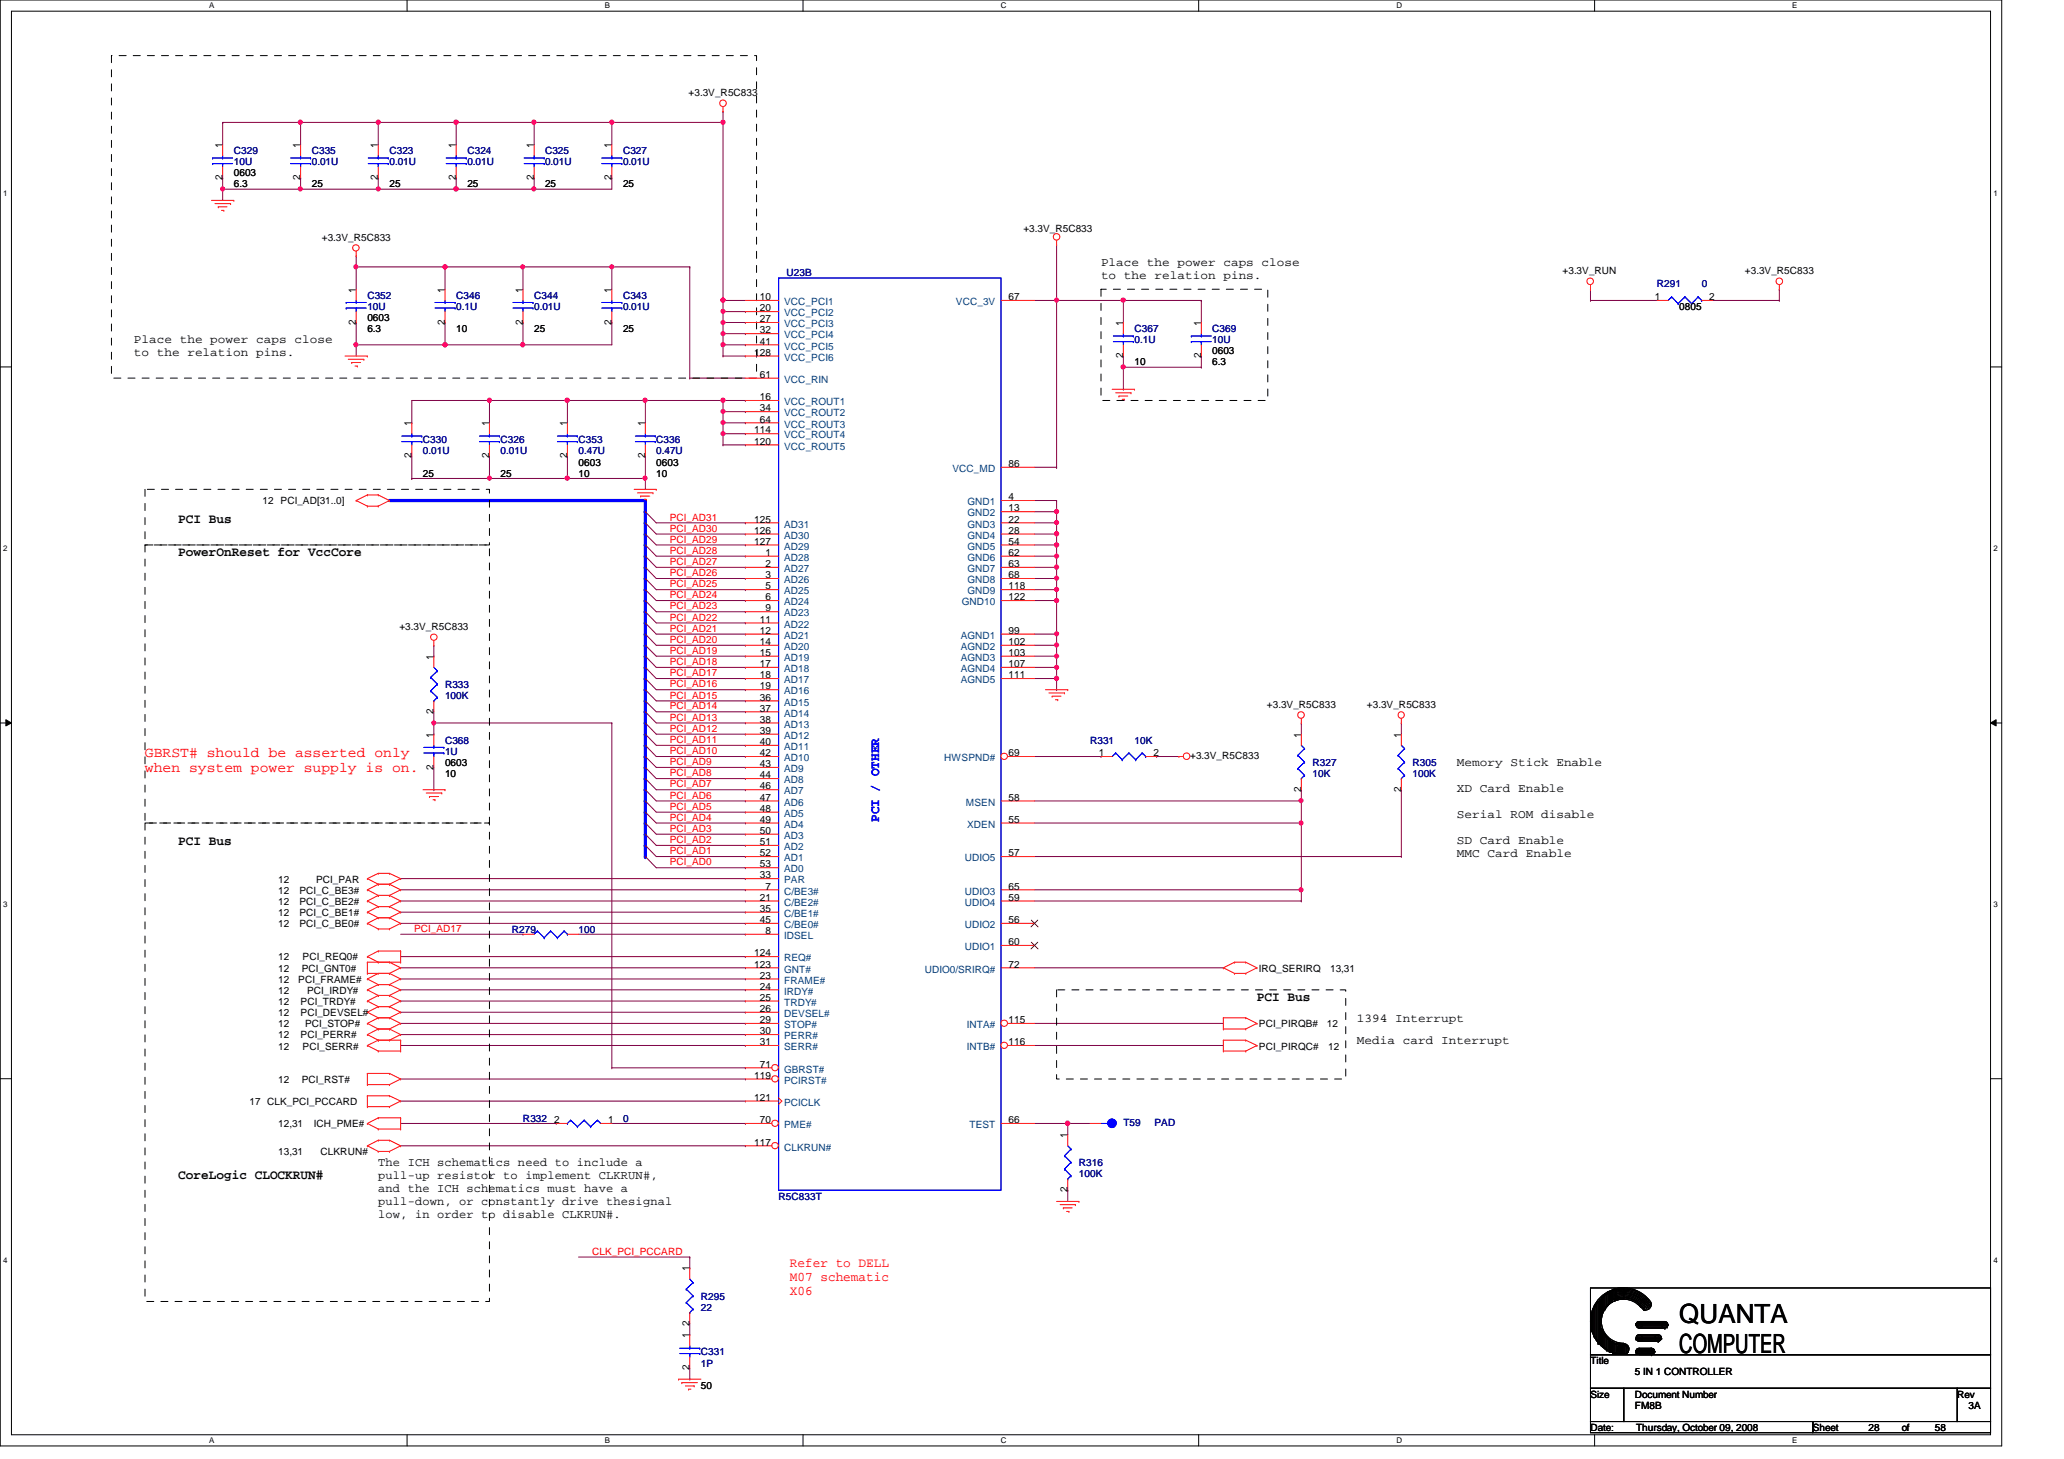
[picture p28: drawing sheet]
<svg xmlns="http://www.w3.org/2000/svg" width="297mm" height="210mm" viewBox="0 0 297 210" stroke-linecap="round" stroke-linejoin="round" font-family="sans-serif">
<defs><g id="words">
<g font-size="3.8">
<text x="241.7" y="190.3">QUANTA</text>
<text x="241.7" y="194.6">COMPUTER</text>
</g>
<g font-size="2.1" fill="#f00">
<text x="20.9" y="108.8">GBRST# should be asserted only</text>
<text x="20.9" y="111">when system power supply is on.</text>
</g>
<g font-size="1.9">
<text x="25.7" y="75.2">PCI Bus</text>
<text x="25.7" y="80">PowerOnReset for VccCore</text>
<text x="25.7" y="121.6">PCI Bus</text>
<text x="180.9" y="144">PCI Bus</text>
<text x="25.7" y="169.6">CoreLogic CLOCKRUN#</text>
</g>
<text font-size="1.9" fill="#00f" x="126.5" y="118.3" transform="rotate(-90 126.5 118.3)">PCI / OTHER</text>
<g font-size="1.9" fill="#f00">
<text x="113.7" y="182.3">Refer to DELL</text>
<text x="113.7" y="184.3">M07 schematic</text>
<text x="113.7" y="186.3">X06</text>
</g>
<g font-size="1.7">
<text x="158.4" y="38.2">Place the power caps close</text>
<text x="158.4" y="40.1">to the relation pins.</text>
<text x="19.3" y="49.4">Place the power caps close</text>
<text x="19.3" y="51.3">to the relation pins.</text>
<text x="209.7" y="110.2">Memory Stick Enable</text>
<text x="209.7" y="114">XD Card Enable</text>
<text x="209.7" y="117.7">Serial ROM disable</text>
<text x="209.7" y="121.4">SD Card Enable</text>
<text x="209.7" y="123.3">MMC Card Enable</text>
<text x="195.3" y="147">1394 Interrupt</text>
<text x="195.3" y="150.2">Media card Interrupt</text>
<text x="54.4" y="167.8">The ICH schematics need to include a</text>
<text x="54.4" y="169.7">pull-up resistor to implement CLKRUN#,</text>
<text x="54.4" y="171.5">and the ICH schematics must have a</text>
<text x="54.4" y="173.4">pull-down, or constantly drive thesignal</text>
<text x="54.4" y="175.3">low, in order to disable CLKRUN#.</text>
</g>
<g font-size="1.4">
<text x="99.1" y="13.8">+3.3V_R5C833</text>
<text x="32" y="21.3" transform="rotate(-90 32 21.3)">1</text>
<text x="43.2" y="21.3" transform="rotate(-90 43.2 21.3)">1</text>
<text x="54.4" y="21.3" transform="rotate(-90 54.4 21.3)">1</text>
<text x="65.6" y="21.3" transform="rotate(-90 65.6 21.3)">1</text>
<text x="76.8" y="21.3" transform="rotate(-90 76.8 21.3)">1</text>
<text x="88" y="21.3" transform="rotate(-90 88 21.3)">1</text>
<text x="32" y="25.9" transform="rotate(-90 32 25.9)">2</text>
<text x="33.7" y="27">6.3</text>
<text x="33.7" y="25.4">0603</text>
<text x="43.2" y="25.9" transform="rotate(-90 43.2 25.9)">2</text>
<text x="44.9" y="27">25</text>
<text x="54.4" y="25.9" transform="rotate(-90 54.4 25.9)">2</text>
<text x="56" y="27">25</text>
<text x="65.6" y="25.9" transform="rotate(-90 65.6 25.9)">2</text>
<text x="67.3" y="27">25</text>
<text x="76.8" y="25.9" transform="rotate(-90 76.8 25.9)">2</text>
<text x="78.4" y="27">25</text>
<text x="88" y="25.9" transform="rotate(-90 88 25.9)">2</text>
<text x="89.7" y="27">25</text>
<text x="46.3" y="34.6">+3.3V_R5C833</text>
<text x="147.3" y="33.4">+3.3V_R5C833</text>
<text x="224.9" y="39.5">+3.3V_RUN</text>
<text x="251.1" y="39.5">+3.3V_R5C833</text>
<text x="51.2" y="46.7" transform="rotate(-90 51.2 46.7)">2</text>
<text x="51.2" y="42.1" transform="rotate(-90 51.2 42.1)">1</text>
<text x="52.9" y="47.8">6.3</text>
<text x="52.9" y="46.2">0603</text>
<text x="64" y="46.7" transform="rotate(-90 64 46.7)">2</text>
<text x="64" y="42.1" transform="rotate(-90 64 42.1)">1</text>
<text x="65.7" y="47.8">10</text>
<text x="75.2" y="46.7" transform="rotate(-90 75.2 46.7)">2</text>
<text x="75.2" y="42.1" transform="rotate(-90 75.2 42.1)">1</text>
<text x="76.9" y="47.8">25</text>
<text x="88" y="46.7" transform="rotate(-90 88 46.7)">2</text>
<text x="88" y="42.1" transform="rotate(-90 88 42.1)">1</text>
<text x="89.7" y="47.8">25</text>
<text x="109.3" y="43.2">10</text>
<text x="109.3" y="44.8">20</text>
<text x="109.3" y="46.4">27</text>
<text x="109.3" y="48">32</text>
<text x="145.2" y="43.2">67</text>
<text x="161.6" y="46.9" transform="rotate(-90 161.6 46.9)">1</text>
<text x="172.8" y="46.9" transform="rotate(-90 172.8 46.9)">1</text>
<text x="238.2" y="43.2">1</text>
<text x="241.7" y="44.6">0805</text>
<text x="246" y="43.2">2</text>
<text x="108.5" y="51.2">128</text>
<text x="109.3" y="49.6">41</text>
<text x="161.6" y="51.5" transform="rotate(-90 161.6 51.5)">2</text>
<text x="163.3" y="52.6">10</text>
<text x="172.8" y="51.5" transform="rotate(-90 172.8 51.5)">2</text>
<text x="174.5" y="52.6">6.3</text>
<text x="174.5" y="51">0603</text>
<text x="109.3" y="57.6">16</text>
<text x="109.3" y="59.2">34</text>
<text x="109.3" y="54.4">61</text>
<text x="59.2" y="65.9" transform="rotate(-90 59.2 65.9)">2</text>
<text x="59.2" y="61.3" transform="rotate(-90 59.2 61.3)">1</text>
<text x="70.4" y="65.9" transform="rotate(-90 70.4 65.9)">2</text>
<text x="70.4" y="61.3" transform="rotate(-90 70.4 61.3)">1</text>
<text x="81.6" y="65.9" transform="rotate(-90 81.6 65.9)">2</text>
<text x="81.6" y="61.3" transform="rotate(-90 81.6 61.3)">1</text>
<text x="92.8" y="65.9" transform="rotate(-90 92.8 65.9)">2</text>
<text x="92.8" y="61.3" transform="rotate(-90 92.8 61.3)">1</text>
<text x="108.5" y="62.4">114</text>
<text x="108.5" y="64">120</text>
<text x="109.3" y="60.8">64</text>
<text x="60.9" y="68.6">25</text>
<text x="72" y="68.6">25</text>
<text x="83.3" y="68.6">10</text>
<text x="83.3" y="67">0603</text>
<text x="94.4" y="68.6">10</text>
<text x="94.4" y="67">0603</text>
<text x="145.2" y="72">4</text>
<text x="145.2" y="67.2">86</text>
<text x="37.8" y="72.6">12 PCI_AD[31..0]</text>
<text x="108.5" y="76.8">126</text>
<text x="108.5" y="75.2">125</text>
<text x="145.2" y="73.6">13</text>
<text x="145.2" y="75.2">22</text>
<text x="145.2" y="76.8">28</text>
<text x="108.5" y="78.4">127</text>
<text x="110.1" y="83.2">3</text>
<text x="110.1" y="81.6">2</text>
<text x="110.1" y="80">1</text>
<text x="145.2" y="78.4">54</text>
<text x="145.2" y="80">62</text>
<text x="145.2" y="81.6">63</text>
<text x="145.2" y="83.2">68</text>
<text x="109.3" y="89.6">11</text>
<text x="110.1" y="88">9</text>
<text x="110.1" y="86.4">6</text>
<text x="110.1" y="84.8">5</text>
<text x="145.2" y="84.8">118</text>
<text x="145.2" y="86.4">122</text>
<text x="57.5" y="90.6">+3.3V_R5C833</text>
<text x="62.4" y="94.9" transform="rotate(-90 62.4 94.9)">1</text>
<text x="109.3" y="96">17</text>
<text x="109.3" y="94.4">15</text>
<text x="109.3" y="92.8">14</text>
<text x="109.3" y="91.2">12</text>
<text x="145.2" y="91.2">99</text>
<text x="145.2" y="94.4">103</text>
<text x="145.2" y="92.8">102</text>
<text x="145.2" y="96">107</text>
<text x="109.3" y="100.8">36</text>
<text x="109.3" y="99.2">19</text>
<text x="109.3" y="97.6">18</text>
<text x="145.2" y="97.6">111</text>
<text x="182.3" y="101.9">+3.3V_R5C833</text>
<text x="196.7" y="101.9">+3.3V_R5C833</text>
<text x="62.4" y="106.1" transform="rotate(-90 62.4 106.1)">1</text>
<text x="62.4" y="102.7" transform="rotate(-90 62.4 102.7)">2</text>
<text x="109.3" y="107.2">40</text>
<text x="109.3" y="105.6">39</text>
<text x="109.3" y="104">38</text>
<text x="109.3" y="102.4">37</text>
<text x="187.2" y="106.1" transform="rotate(-90 187.2 106.1)">1</text>
<text x="201.6" y="106.1" transform="rotate(-90 201.6 106.1)">1</text>
<text x="62.4" y="110.7" transform="rotate(-90 62.4 110.7)">2</text>
<text x="64" y="111.8">10</text>
<text x="64" y="110.2">0603</text>
<text x="109.3" y="113.6">46</text>
<text x="109.3" y="112">44</text>
<text x="109.3" y="110.4">43</text>
<text x="109.3" y="108.8">42</text>
<text x="145.2" y="108.8">69</text>
<text x="158.2" y="108.8">1</text>
<text x="166" y="108.8">2</text>
<text x="171.3" y="109.2">+3.3V_R5C833</text>
<text x="187.2" y="113.9" transform="rotate(-90 187.2 113.9)">2</text>
<text x="201.6" y="113.9" transform="rotate(-90 201.6 113.9)">2</text>
<text x="109.3" y="120">50</text>
<text x="109.3" y="118.4">49</text>
<text x="109.3" y="116.8">48</text>
<text x="109.3" y="115.2">47</text>
<text x="145.2" y="115.2">58</text>
<text x="145.2" y="118.4">55</text>
<text x="109.3" y="124.8">53</text>
<text x="109.3" y="123.2">52</text>
<text x="109.3" y="121.6">51</text>
<text x="145.2" y="123.2">57</text>
<text x="40" y="130.2">12</text>
<text x="40" y="131.8">12</text>
<text x="40" y="128.6">12</text>
<text x="40" y="127">12</text>
<text x="43.1" y="130.2">PCI_C_BE2#</text>
<text x="43.1" y="131.8">PCI_C_BE1#</text>
<text x="43.1" y="128.6">PCI_C_BE3#</text>
<text x="45.5" y="127">PCI_PAR</text>
<text x="109.3" y="131.2">35</text>
<text x="109.3" y="129.6">21</text>
<text x="109.3" y="126.4">33</text>
<text x="110.1" y="128">7</text>
<text x="145.2" y="129.6">59</text>
<text x="145.2" y="128">65</text>
<text x="40" y="133.4">12</text>
<text x="43.1" y="133.4">PCI_C_BE0#</text>
<text x="108.5" y="137.6">124</text>
<text x="109.3" y="132.8">45</text>
<text x="110.1" y="134.4">8</text>
<text x="145.2" y="136">60</text>
<text x="145.2" y="132.8">56</text>
<text x="40" y="139.8">12</text>
<text x="40" y="141.4">12</text>
<text x="40" y="138.2">12</text>
<text x="40" y="143">12</text>
<text x="42.9" y="141.4">PCI_FRAME#</text>
<text x="43.4" y="139.8">PCI_GNT0#</text>
<text x="43.6" y="138.2">PCI_REQ0#</text>
<text x="44.2" y="143">PCI_IRDY#</text>
<text x="108.5" y="139.2">123</text>
<text x="109.3" y="144">25</text>
<text x="109.3" y="142.4">24</text>
<text x="109.3" y="140.8">23</text>
<text x="145.2" y="139.2">72</text>
<text x="181.2" y="139.8">IRQ_SERIRQ</text>
<text x="191.4" y="139.8">13,31</text>
<text x="40" y="149.4">12</text>
<text x="40" y="146.2">12</text>
<text x="40" y="144.6">12</text>
<text x="40" y="147.8">12</text>
<text x="43.3" y="149.4">PCI_PERR#</text>
<text x="43.3" y="146.2">PCI_DEVSEL#</text>
<text x="43.3" y="144.6">PCI_TRDY#</text>
<text x="43.9" y="147.8">PCI_STOP#</text>
<text x="109.3" y="148.8">30</text>
<text x="109.3" y="147.2">29</text>
<text x="109.3" y="145.6">26</text>
<text x="145.2" y="147.2">115</text>
<text x="181.2" y="147.8">PCI_PIRQB#</text>
<text x="191" y="147.8">12</text>
<text x="40" y="151">12</text>
<text x="40" y="155.8">12</text>
<text x="43.4" y="155.8">PCI_RST#</text>
<text x="43.6" y="151">PCI_SERR#</text>
<text x="108.5" y="155.2">119</text>
<text x="109.3" y="150.4">31</text>
<text x="109.3" y="153.6">71</text>
<text x="145.2" y="150.4">116</text>
<text x="181.2" y="151">PCI_PIRQC#</text>
<text x="191.1" y="151">12</text>
<text x="35.9" y="159">17 CLK_PCI_PCCARD</text>
<text x="79.8" y="161.6">2</text>
<text x="87.5" y="161.6">1</text>
<text x="108.5" y="158.4">121</text>
<text x="109.3" y="161.6">70</text>
<text x="145.2" y="161.6">66</text>
<text x="40" y="166.2">13,31</text>
<text x="40" y="162.2">12,31</text>
<text x="45.2" y="162.2">ICH_PME#</text>
<text x="46.1" y="166.2">CLKRUN#</text>
<text x="108.5" y="164.8">117</text>
<text x="153.6" y="163.7" transform="rotate(-90 153.6 163.7)">1</text>
<text x="153.6" y="171.5" transform="rotate(-90 153.6 171.5)">2</text>
<text x="99.2" y="182.9" transform="rotate(-90 99.2 182.9)">1</text>
<text x="99.2" y="190.8" transform="rotate(-90 99.2 190.8)">2</text>
<text x="99.2" y="197.1" transform="rotate(-90 99.2 197.1)">2</text>
<text x="99.2" y="192.5" transform="rotate(-90 99.2 192.5)">1</text>
<text x="228.9" y="196.3">Title</text>
<text x="235.3" y="197.9">5 IN 1 CONTROLLER</text>
<text x="100.9" y="199.8">50</text>
<text x="228.9" y="201.1">Size</text>
<text x="235.3" y="202.6">FM8B</text>
<text x="235.3" y="201.1">Document Number</text>
<text x="281.7" y="201.1">Rev</text>
<text x="283.3" y="202.6">3A</text>
<text x="228.9" y="205.9">Date:</text>
<text x="235.5" y="205.9">Thursday, October 09, 2008</text>
<text x="260.9" y="205.9">Sheet</text>
<text x="268.9" y="205.9">28</text>
<text x="273.7" y="205.9">of</text>
<text x="278.5" y="205.9">58</text>
</g>
<g font-size="1.4" fill="#000080">
<text x="33.7" y="22.2">C329</text>
<text x="33.7" y="23.7">10U</text>
<text x="44.9" y="22.2">C335</text>
<text x="44.9" y="23.7">0.01U</text>
<text x="56" y="22.2">C323</text>
<text x="56" y="23.7">0.01U</text>
<text x="67.3" y="22.2">C324</text>
<text x="67.3" y="23.7">0.01U</text>
<text x="78.4" y="22.2">C325</text>
<text x="78.4" y="23.7">0.01U</text>
<text x="89.7" y="22.2">C327</text>
<text x="89.7" y="23.7">0.01U</text>
<text x="113.2" y="39.8">U23B</text>
<text x="238.5" y="41.4">R291</text>
<text x="244.9" y="41.4">0</text>
<text x="52.9" y="43">C352</text>
<text x="52.9" y="44.6">10U</text>
<text x="65.7" y="43">C346</text>
<text x="65.7" y="44.6">0.1U</text>
<text x="76.9" y="43">C344</text>
<text x="76.9" y="44.6">0.01U</text>
<text x="89.7" y="43">C343</text>
<text x="89.7" y="44.6">0.01U</text>
<text x="163.3" y="47.8">C367</text>
<text x="174.5" y="47.8">C369</text>
<text x="163.3" y="49.4">0.1U</text>
<text x="174.5" y="49.4">10U</text>
<text x="60.9" y="63.8">C330</text>
<text x="60.9" y="65.4">0.01U</text>
<text x="72" y="63.8">C326</text>
<text x="72" y="65.4">0.01U</text>
<text x="83.3" y="63.8">C353</text>
<text x="83.3" y="65.4">0.47U</text>
<text x="94.4" y="63.8">C336</text>
<text x="94.4" y="65.4">0.47U</text>
<text x="64" y="99">R333</text>
<text x="64" y="100.6">100K</text>
<text x="64" y="107">C368</text>
<text x="156.9" y="107">R331</text>
<text x="163.3" y="107">10K</text>
<text x="64" y="108.6">1U</text>
<text x="188.9" y="110.2">R327</text>
<text x="188.9" y="111.8">10K</text>
<text x="203.3" y="110.2">R305</text>
<text x="203.3" y="111.8">100K</text>
<text x="73.7" y="134.2">R279</text>
<text x="83.3" y="134.2">100</text>
<text x="75.3" y="161.4">R332</text>
<text x="89.7" y="161.4">0</text>
<text x="155.3" y="167.8">R316</text>
<text x="161.7" y="162">T59</text>
<text x="166.2" y="162">PAD</text>
<text x="112.1" y="172.6">R5C833T</text>
<text x="155.3" y="169.4">100K</text>
<text x="100.9" y="187">R295</text>
<text x="100.9" y="188.6">22</text>
<text x="100.9" y="195">C331</text>
<text x="100.9" y="196.6">1P</text>
</g>
<g font-size="1.4" fill="#004080">
<text x="112.9" y="43.9">VCC_PCI1</text>
<text x="112.9" y="45.5">VCC_PCI2</text>
<text x="112.9" y="47.1">VCC_PCI3</text>
<text x="137.6" y="43.9">VCC_3V</text>
<text x="112.9" y="48.7">VCC_PCI4</text>
<text x="112.9" y="50.3">VCC_PCI5</text>
<text x="112.9" y="51.9">VCC_PCI6</text>
<text x="112.9" y="58.3">VCC_ROUT1</text>
<text x="112.9" y="59.9">VCC_ROUT2</text>
<text x="112.9" y="55.1">VCC_RIN</text>
<text x="112.9" y="61.5">VCC_ROUT3</text>
<text x="112.9" y="63.1">VCC_ROUT4</text>
<text x="112.9" y="64.7">VCC_ROUT5</text>
<text x="137.1" y="67.9">VCC_MD</text>
<text x="112.9" y="77.5">AD30</text>
<text x="112.9" y="75.9">AD31</text>
<text x="139.2" y="72.7">GND1</text>
<text x="139.2" y="74.3">GND2</text>
<text x="139.2" y="75.9">GND3</text>
<text x="139.2" y="77.5">GND4</text>
<text x="112.9" y="83.9">AD26</text>
<text x="112.9" y="82.3">AD27</text>
<text x="112.9" y="80.7">AD28</text>
<text x="112.9" y="79.1">AD29</text>
<text x="139.2" y="79.1">GND5</text>
<text x="139.2" y="80.7">GND6</text>
<text x="139.2" y="82.3">GND7</text>
<text x="139.2" y="83.9">GND8</text>
<text x="112.9" y="88.7">AD23</text>
<text x="112.9" y="87.1">AD24</text>
<text x="112.9" y="85.5">AD25</text>
<text x="138.4" y="87.1">GND10</text>
<text x="139.2" y="85.5">GND9</text>
<text x="112.9" y="95.1">AD19</text>
<text x="112.9" y="93.5">AD20</text>
<text x="112.9" y="91.9">AD21</text>
<text x="112.9" y="90.3">AD22</text>
<text x="138.3" y="91.9">AGND1</text>
<text x="138.3" y="95.1">AGND3</text>
<text x="138.3" y="93.5">AGND2</text>
<text x="112.9" y="101.5">AD15</text>
<text x="112.9" y="99.9">AD16</text>
<text x="112.9" y="98.3">AD17</text>
<text x="112.9" y="96.7">AD18</text>
<text x="138.3" y="96.7">AGND4</text>
<text x="138.3" y="98.3">AGND5</text>
<text x="112.9" y="107.9">AD11</text>
<text x="112.9" y="106.3">AD12</text>
<text x="112.9" y="104.7">AD13</text>
<text x="112.9" y="103.1">AD14</text>
<text x="112.9" y="112.7">AD8</text>
<text x="112.9" y="111.1">AD9</text>
<text x="112.9" y="109.5">AD10</text>
<text x="135.9" y="109.5">HWSPND#</text>
<text x="112.9" y="119.1">AD4</text>
<text x="112.9" y="117.5">AD5</text>
<text x="112.9" y="115.9">AD6</text>
<text x="112.9" y="114.3">AD7</text>
<text x="139" y="115.9">MSEN</text>
<text x="139.2" y="119.1">XDEN</text>
<text x="112.9" y="125.5">AD0</text>
<text x="112.9" y="123.9">AD1</text>
<text x="112.9" y="122.3">AD2</text>
<text x="112.9" y="120.7">AD3</text>
<text x="138.9" y="123.9">UDIO5</text>
<text x="112.9" y="131.9">C/BE1#</text>
<text x="112.9" y="130.3">C/BE2#</text>
<text x="112.9" y="128.7">C/BE3#</text>
<text x="112.9" y="127.1">PAR</text>
<text x="138.9" y="130.3">UDIO4</text>
<text x="138.9" y="128.7">UDIO3</text>
<text x="112.9" y="133.5">C/BE0#</text>
<text x="112.9" y="135.1">IDSEL</text>
<text x="138.9" y="136.7">UDIO1</text>
<text x="138.9" y="133.5">UDIO2</text>
<text x="112.9" y="138.3">REQ#</text>
<text x="112.9" y="139.9">GNT#</text>
<text x="112.9" y="143.1">IRDY#</text>
<text x="112.9" y="141.5">FRAME#</text>
<text x="133.1" y="139.9">UDIO0/SRIRQ#</text>
<text x="112.9" y="149.5">PERR#</text>
<text x="112.9" y="147.9">STOP#</text>
<text x="112.9" y="146.3">DEVSEL#</text>
<text x="112.9" y="144.7">TRDY#</text>
<text x="139.1" y="147.9">INTA#</text>
<text x="112.9" y="151.1">SERR#</text>
<text x="112.9" y="155.9">PCIRST#</text>
<text x="112.9" y="154.3">GBRST#</text>
<text x="139.1" y="151.1">INTB#</text>
<text x="112.9" y="159.1">PCICLK</text>
<text x="112.9" y="162.3">PME#</text>
<text x="112.9" y="165.5">CLKRUN#</text>
<text x="139.5" y="162.3">TEST</text>
</g>
<g font-size="1.4" fill="#f00">
<text x="96.4" y="74.9">PCI_AD31</text>
<text x="96.4" y="76.5">PCI_AD30</text>
<text x="96.4" y="81.3">PCI_AD27</text>
<text x="96.4" y="82.9">PCI_AD26</text>
<text x="96.4" y="78.1">PCI_AD29</text>
<text x="96.4" y="79.7">PCI_AD28</text>
<text x="96.4" y="89.3">PCI_AD22</text>
<text x="96.4" y="86.1">PCI_AD24</text>
<text x="96.4" y="84.5">PCI_AD25</text>
<text x="96.4" y="87.7">PCI_AD23</text>
<text x="96.4" y="90.9">PCI_AD21</text>
<text x="96.4" y="94.1">PCI_AD19</text>
<text x="96.4" y="92.5">PCI_AD20</text>
<text x="96.4" y="95.7">PCI_AD18</text>
<text x="96.4" y="97.3">PCI_AD17</text>
<text x="96.4" y="98.9">PCI_AD16</text>
<text x="96.4" y="100.5">PCI_AD15</text>
<text x="96.4" y="106.9">PCI_AD11</text>
<text x="96.4" y="103.7">PCI_AD13</text>
<text x="96.4" y="105.3">PCI_AD12</text>
<text x="96.4" y="102.1">PCI_AD14</text>
<text x="96.4" y="110.1">PCI_AD9</text>
<text x="96.4" y="108.5">PCI_AD10</text>
<text x="96.4" y="113.3">PCI_AD7</text>
<text x="96.4" y="111.7">PCI_AD8</text>
<text x="96.4" y="116.5">PCI_AD5</text>
<text x="96.4" y="114.9">PCI_AD6</text>
<text x="96.4" y="119.7">PCI_AD3</text>
<text x="96.4" y="118.1">PCI_AD4</text>
<text x="96.4" y="121.3">PCI_AD2</text>
<text x="96.4" y="122.9">PCI_AD1</text>
<text x="96.4" y="124.5">PCI_AD0</text>
<text x="59.6" y="134.1">PCI_AD17</text>
<text x="85.2" y="180.5">CLK_PCI_PCCARD</text>
</g>
<g font-size="1.1">
<text x="30.1" y="1.1">A</text>
<text x="87" y="1.1">B</text>
<text x="144" y="1.1">C</text>
<text x="201" y="1.1">D</text>
<text x="257.9" y="1.1">E</text>
<text x=".5" y="28.2">1</text>
<text x="286.9" y="28.2">1</text>
<text x=".5" y="79.3">2</text>
<text x="286.9" y="79.3">2</text>
<text x=".5" y="130.6">3</text>
<text x="286.9" y="130.6">3</text>
<text x=".5" y="181.7">4</text>
<text x="286.9" y="181.7">4</text>
<text x="30.1" y="207.6">A</text>
<text x="87" y="207.6">B</text>
<text x="144" y="207.6">C</text>
<text x="201" y="207.6">D</text>
<text x="257.9" y="207.6">E</text>
</g>
</g></defs>
<path d="M0 0h288.1v208h-288.1zM1.6 1.6h284.9v204.8h-284.9z" fill="none" stroke="#000" stroke-width=".14"/>
<g fill="#fff">
<path d="M30.1 .2h.7v1.2h-.7z"/>
<path d="M30.1 206.6h.7v1.2h-.7z"/>
</g>
<path d="M58.6 0v1.6M58.6 206.4v1.6" fill="none" stroke="#000" stroke-width=".14"/>
<g fill="#fff">
<path d="M87 .2h.8v1.2h-.8z"/>
<path d="M87 206.6h.8v1.2h-.8z"/>
</g>
<path d="M115.6 0v1.6M115.6 206.4v1.6" fill="none" stroke="#000" stroke-width=".14"/>
<g fill="#fff">
<path d="M144 .2h.8v1.2h-.8z"/>
<path d="M144 206.6h.8v1.2h-.8z"/>
</g>
<path d="M172.5 0v1.6M172.5 206.4v1.6" fill="none" stroke="#000" stroke-width=".14"/>
<g fill="#fff">
<path d="M201 .2h.7v1.2h-.7z"/>
<path d="M201 206.6h.7v1.2h-.7z"/>
</g>
<path d="M229.5 0v1.6M229.5 206.4v1.6" fill="none" stroke="#000" stroke-width=".14"/>
<g fill="#fff">
<path d="M257.9 .2h.8v1.2h-.8z"/>
<path d="M257.9 206.6h.8v1.2h-.8z"/>
<path d="M.5 27.2h.6v1.2h-.6z"/>
<path d="M286.9 27.2h.6v1.2h-.6z"/>
<path d="M.5 78.4h.6v1.1h-.6z"/>
<path d="M286.9 78.4h.6v1.1h-.6z"/>
</g>
<path d="M0 52.8h1.6M286.5 52.8h1.6" fill="none" stroke="#000" stroke-width=".14"/>
<g fill="#fff">
<path d="M.5 129.6h.6v1.2h-.6z"/>
<path d="M286.9 129.6h.6v1.2h-.6z"/>
</g>
<path d="M0 104h1.6M.8 103.5l.8 .5-.8 .4zM286.5 104l.8-.5v.9zM286.5 104h1.6" fill="none" stroke="#000" stroke-width=".14"/>
<path d="M.8 103.5l.8 .5-.8 .4zM286.5 104l.8-.5v.9z" fill="#000"/>
<g fill="#fff">
<path d="M.5 180.8h.6v1.1h-.6z"/>
<path d="M286.9 180.8h.6v1.1h-.6z"/>
</g>
<path d="M0 155.2h1.6M286.5 155.2h1.6" fill="none" stroke="#000" stroke-width=".14"/>
<path d="M104.1 64h3.2M107.3 64h.1M148.9 92.8h3.2M152.1 92.8h.1M152.1 94.4h.1M152.1 92.8v1.6M148.9 128h38.4M187.3 128h.1M88 161.6h19.3M107.3 161.6h.1" fill="none" stroke="#800040" stroke-width=".14"/>
<circle cx="187.2" cy="128" r=".3" fill="#f0f"/>
<circle cx="187.2" cy="128" r=".3" fill="none" stroke="#f0f" stroke-width=".14"/>
<path d="M148.9 94.4h3.2M152.1 94.4h.1" fill="none" stroke="#800040" stroke-width=".14"/>
<circle cx="152.1" cy="94.4" r=".3" fill="#f0f"/>
<circle cx="152.1" cy="94.4" r=".3" fill="none" stroke="#f0f" stroke-width=".14"/>
<path d="M64 49.6h.1M64 49.6h11.3" fill="none" stroke="#800040" stroke-width=".14"/>
<circle cx="64" cy="49.6" r=".31" fill="#f0f"/>
<circle cx="64" cy="49.6" r=".31" fill="none" stroke="#f0f" stroke-width=".14"/>
<path d="M64 38.4h.1M64 38.4h11.3" fill="none" stroke="#800040" stroke-width=".14"/>
<circle cx="64" cy="38.4" r=".3" fill="#f0f"/>
<circle cx="64" cy="38.4" r=".3" fill="none" stroke="#f0f" stroke-width=".14"/>
<path d="M75.3 38.4h.1M75.3 38.4h12.7" fill="none" stroke="#800040" stroke-width=".14"/>
<circle cx="75.2" cy="38.4" r=".3" fill="#f0f"/>
<circle cx="75.2" cy="38.4" r=".3" fill="none" stroke="#f0f" stroke-width=".14"/>
<path d="M152.1 76.8h.1M152.1 75.2v1.6M148.9 96h3.2M152.1 96h.1M83.3 134.4h24M107.3 134.4h.1" fill="none" stroke="#800040" stroke-width=".14"/>
<circle cx="152.1" cy="76.8" r=".3" fill="#f0f"/>
<circle cx="152.1" cy="76.8" r=".3" fill="none" stroke="#f0f" stroke-width=".14"/>
<path d="M148.9 75.2h3.2M152.1 75.2h.1" fill="none" stroke="#800040" stroke-width=".14"/>
<circle cx="152.1" cy="75.2" r=".3" fill="#f0f"/>
<circle cx="152.1" cy="75.2" r=".3" fill="none" stroke="#f0f" stroke-width=".14"/>
<path d="M65.7 17.6h.1M65.7 17.6v3.2M65.7 17.6h11.2M65.7 25.6h.1M65.7 25.6v1.6M148.9 76.8h3.2M152.1 76.8h.1M62.4 113.6h.1M62.4 105.6h.1M62.4 104v1.6M62.4 110.4v3.2" fill="none" stroke="#800040" stroke-width=".14"/>
<circle cx="65.6" cy="17.6" r=".32" fill="#f0f"/>
<circle cx="65.6" cy="17.6" r=".32" fill="none" stroke="#f0f" stroke-width=".14"/>
<path d="M54.4 27.2h.1M54.4 27.2h11.3" fill="none" stroke="#800040" stroke-width=".14"/>
<circle cx="65.6" cy="27.2" r=".31" fill="#f0f"/>
<circle cx="65.6" cy="27.2" r=".31" fill="none" stroke="#f0f" stroke-width=".14"/>
<circle cx="54.4" cy="27.2" r=".3" fill="#f0f"/>
<circle cx="54.4" cy="27.2" r=".3" fill="none" stroke="#f0f" stroke-width=".14"/>
<path d="M65.7 27.2h.1M76.9 25.6h.1M76.9 25.6v1.6h-11.2" fill="none" stroke="#800040" stroke-width=".14"/>
<circle cx="76.8" cy="27.2" r=".3" fill="#f0f"/>
<circle cx="76.8" cy="27.2" r=".3" fill="none" stroke="#f0f" stroke-width=".14"/>
<circle cx="65.6" cy="27.2" r=".31" fill="#f0f"/>
<circle cx="65.6" cy="27.2" r=".31" fill="none" stroke="#f0f" stroke-width=".14"/>
<path d="M76.9 17.6h.1M76.9 17.6v3.2M76.9 17.6h11.1" fill="none" stroke="#800040" stroke-width=".14"/>
<circle cx="76.8" cy="17.6" r=".31" fill="#f0f"/>
<circle cx="76.8" cy="17.6" r=".31" fill="none" stroke="#f0f" stroke-width=".14"/>
<path d="M88 17.6h.1M88 17.6v3.2M76.9 27.2h.1M88 25.6h.1M88 25.6v1.6h-11.1M148.9 78.4h3.2M152.1 78.4h.1M152.1 76.8v1.6M148.9 97.6h3.2M152.1 99.2h.1M152.1 97.6h.1M152.1 97.6v1.6" fill="none" stroke="#800040" stroke-width=".14"/>
<circle cx="152.1" cy="76.8" r=".3" fill="#f0f"/>
<circle cx="152.1" cy="76.8" r=".3" fill="none" stroke="#f0f" stroke-width=".14"/>
<circle cx="152.1" cy="78.4" r=".3" fill="#f0f"/>
<circle cx="152.1" cy="78.4" r=".3" fill="none" stroke="#f0f" stroke-width=".14"/>
<path d="M152.1 78.4v1.6M148.9 80h3.2M152.1 80h.1M166.5 108.8h.1M166.5 108.8h3.2" fill="none" stroke="#800040" stroke-width=".14"/>
<circle cx="152.1" cy="78.4" r=".3" fill="#f0f"/>
<circle cx="152.1" cy="78.4" r=".3" fill="none" stroke="#f0f" stroke-width=".14"/>
<circle cx="152.1" cy="80" r=".3" fill="#f0f"/>
<circle cx="152.1" cy="80" r=".3" fill="none" stroke="#f0f" stroke-width=".14"/>
<path d="M148.9 91.2h3.2M152.1 91.2h.1" fill="none" stroke="#800040" stroke-width=".14"/>
<circle cx="152.1" cy="91.2" r=".3" fill="#f0f"/>
<circle cx="152.1" cy="91.2" r=".3" fill="none" stroke="#f0f" stroke-width=".14"/>
<path d="M152.1 91.2h.1M152.1 86.4v4.8" fill="none" stroke="#800040" stroke-width=".14"/>
<circle cx="152.1" cy="86.4" r=".3" fill="#f0f"/>
<circle cx="152.1" cy="86.4" r=".3" fill="none" stroke="#f0f" stroke-width=".14"/>
<path d="M54.4 17.6h.1M54.4 17.6h11.3M104.1 16h.1M104.1 16v1.6" fill="none" stroke="#800040" stroke-width=".14"/>
<circle cx="54.4" cy="17.6" r=".31" fill="#f0f"/>
<circle cx="54.4" cy="17.6" r=".31" fill="none" stroke="#f0f" stroke-width=".14"/>
<g fill="none" stroke="#800040" stroke-width=".14">
<path d="M32 17.6h.1M32 17.6v3.2M32 17.6h11.3M43.3 17.6h.1M43.3 17.6v3.2M43.3 25.6h.1M43.3 25.6v1.6M62.4 104h25.6M88 104h.1M88 104v49.6M148.9 139.2h27.2M176.1 139.2h.1"/>
<path d="M88 153.6h.1"/>
</g>
<circle cx="62.4" cy="104" r=".3" fill="#f0f"/>
<circle cx="62.4" cy="104" r=".3" fill="none" stroke="#f0f" stroke-width=".14"/>
<g fill="none" stroke="#800040" stroke-width=".14">
<path d="M32 25.6h.1M32 25.6v1.6M161.7 52.8h.1M161.7 46.4h.1M161.7 43.2v3.2M161.7 51.2v1.6M161.7 52.8h11.2M172.9 51.2h.1M172.9 52.8h.1M172.9 51.2v1.6M187.3 115.2h.1M187.3 115.2v3.2"/>
<path d="M57.7 161.6h22.3M80 161.6h.1M153.7 161.6h.1M153.7 161.6h3.2"/>
</g>
<circle cx="161.7" cy="52.8" r=".31" fill="#f0f"/>
<circle cx="161.7" cy="52.8" r=".31" fill="none" stroke="#f0f" stroke-width=".14"/>
<g fill="none" stroke="#800040" stroke-width=".14">
<path d="M104.1 51.2h.1M104.1 51.2h3.2M104.1 49.6v1.6M107.3 51.2h.1M148.9 43.2h3.2M152.1 43.2h.1M161.7 56h.1M161.7 52.8v3.2M172.9 43.2h.1M172.9 43.2v3.2M148.9 67.2h3.2M148.9 73.6h3.2"/>
<path d="M152.1 67.2h.1M152.1 73.6h.1M152.1 75.2h.1M152.1 73.6v1.6M148.9 161.6h4.8M153.7 171.2h.1M153.7 161.6h.1M153.7 161.6v1.6M153.7 171.2v1.6"/>
</g>
<circle cx="153.6" cy="161.6" r=".32" fill="#f0f"/>
<circle cx="153.6" cy="161.6" r=".32" fill="none" stroke="#f0f" stroke-width=".14"/>
<g fill="none" stroke="#800040" stroke-width=".14">
<path d="M104.1 48h.1M104.1 48h3.2M104.1 59.2h3.2M104.1 46.4v1.6M107.3 48h.1M107.3 59.2h.1M83.3 180.8h16M99.3 182.4h.1M99.3 180.8h.1M99.3 192h.1M99.3 198.4h.1M99.3 180.8v1.6"/>
<path d="M99.3 190.4v1.6M99.3 196.8v1.6"/>
</g>
<circle cx="104.1" cy="48" r=".3" fill="#f0f"/>
<circle cx="104.1" cy="48" r=".3" fill="none" stroke="#f0f" stroke-width=".14"/>
<path d="M104.1 59.2v1.6M104.1 60.8h.1" fill="none" stroke="#800040" stroke-width=".14"/>
<circle cx="104.1" cy="60.8" r=".3" fill="#f0f"/>
<circle cx="104.1" cy="60.8" r=".3" fill="none" stroke="#f0f" stroke-width=".14"/>
<path d="M43.3 17.6h.1M43.3 17.6h11.1M104.1 49.6h3.2M107.3 49.6h.1" fill="none" stroke="#800040" stroke-width=".14"/>
<circle cx="43.2" cy="17.6" r=".31" fill="#f0f"/>
<circle cx="43.2" cy="17.6" r=".31" fill="none" stroke="#f0f" stroke-width=".14"/>
<path d="M32 27.2h.1M32 27.2v1.6M104.1 43.2h.1M104.1 43.2v1.6" fill="none" stroke="#800040" stroke-width=".14"/>
<circle cx="104.1" cy="44.8" r=".3" fill="#f0f"/>
<circle cx="104.1" cy="44.8" r=".3" fill="none" stroke="#f0f" stroke-width=".14"/>
<circle cx="104.1" cy="43.2" r=".3" fill="#f0f"/>
<circle cx="104.1" cy="43.2" r=".3" fill="none" stroke="#f0f" stroke-width=".14"/>
<path d="M104.1 49.6h.1M104.1 48v1.6" fill="none" stroke="#800040" stroke-width=".14"/>
<circle cx="104" cy="49.6" r=".31" fill="#f0f"/>
<circle cx="104" cy="49.6" r=".31" fill="none" stroke="#f0f" stroke-width=".14"/>
<path d="M152.1 73.6h.1M152.1 72v1.6" fill="none" stroke="#800040" stroke-width=".14"/>
<circle cx="152" cy="73.6" r=".31" fill="#f0f"/>
<circle cx="152" cy="73.6" r=".31" fill="none" stroke="#f0f" stroke-width=".14"/>
<path d="M54.4 17.6h.1M54.4 17.6v3.2M54.4 25.6h.1M54.4 25.6v1.6M92.9 57.6h11.2M104.1 57.6h.1M148.9 72h3.2M152.1 72h.1" fill="none" stroke="#800040" stroke-width=".14"/>
<circle cx="104" cy="57.6" r=".31" fill="#f0f"/>
<circle cx="104" cy="57.6" r=".31" fill="none" stroke="#f0f" stroke-width=".14"/>
<path d="M104.1 57.6h3.2M107.3 57.6h.1M104.1 64h.1M104.1 62.4h.1M104.1 60.8v3.2M104.1 62.4h3.2M107.3 62.4h.1" fill="none" stroke="#800040" stroke-width=".14"/>
<circle cx="104.1" cy="62.4" r=".3" fill="#f0f"/>
<circle cx="104.1" cy="62.4" r=".3" fill="none" stroke="#f0f" stroke-width=".14"/>
<path d="M104.1 17.6h.1M104.1 17.6v25.6M104.1 60.8h3.2M107.3 60.8h.1" fill="none" stroke="#800040" stroke-width=".14"/>
<circle cx="104.1" cy="43.2" r=".3" fill="#f0f"/>
<circle cx="104.1" cy="43.2" r=".3" fill="none" stroke="#f0f" stroke-width=".14"/>
<circle cx="104" cy="17.6" r=".31" fill="#f0f"/>
<circle cx="104" cy="17.6" r=".31" fill="none" stroke="#f0f" stroke-width=".14"/>
<path d="M104.1 59.2h.1M104.1 44.8h3.2M104.1 57.6v1.6M107.3 44.8h.1" fill="none" stroke="#800040" stroke-width=".14"/>
<circle cx="104.1" cy="59.2" r=".3" fill="#f0f"/>
<circle cx="104.1" cy="59.2" r=".3" fill="none" stroke="#f0f" stroke-width=".14"/>
<path d="M152.1 35.2v8M104.1 43.2h.1M104.1 43.2h3.2M152.1 43.2h.1" fill="none" stroke="#800040" stroke-width=".14"/>
<circle cx="152.1" cy="43.2" r=".3" fill="#f0f"/>
<circle cx="152.1" cy="43.2" r=".3" fill="none" stroke="#f0f" stroke-width=".14"/>
<path d="M51.3 38.4h.1M51.3 38.4h12.7" fill="none" stroke="#800040" stroke-width=".14"/>
<circle cx="64" cy="38.4" r=".3" fill="#f0f"/>
<circle cx="64" cy="38.4" r=".3" fill="none" stroke="#f0f" stroke-width=".14"/>
<circle cx="51.2" cy="38.4" r=".3" fill="#f0f"/>
<circle cx="51.2" cy="38.4" r=".3" fill="none" stroke="#f0f" stroke-width=".14"/>
<path d="M59.3 57.6h11.1M70.4 57.6h.1M187.3 118.4h.1M187.3 118.4v11.2M187.3 128h.1" fill="none" stroke="#800040" stroke-width=".14"/>
<circle cx="70.4" cy="57.6" r=".31" fill="#f0f"/>
<circle cx="70.4" cy="57.6" r=".31" fill="none" stroke="#f0f" stroke-width=".14"/>
<path d="M75.3 38.4h.1M75.3 38.4v3.2M51.3 49.6h.1M64 46.4h.1M64 46.4v3.2h-12.7" fill="none" stroke="#800040" stroke-width=".14"/>
<circle cx="64" cy="49.6" r=".31" fill="#f0f"/>
<circle cx="64" cy="49.6" r=".31" fill="none" stroke="#f0f" stroke-width=".14"/>
<circle cx="51.2" cy="49.6" r=".31" fill="#f0f"/>
<circle cx="51.2" cy="49.6" r=".31" fill="none" stroke="#f0f" stroke-width=".14"/>
<path d="M51.3 36.8h.1M51.3 36.8v1.6M75.3 46.4h.1M75.3 46.4v3.2M92.9 57.6v3.2M59.3 68.8h.1M59.3 65.6v3.2M92.9 68.8h.1M92.9 60.8h.1M92.9 65.6v3.2" fill="none" stroke="#800040" stroke-width=".14"/>
<circle cx="92.8" cy="57.6" r=".31" fill="#f0f"/>
<circle cx="92.8" cy="57.6" r=".31" fill="none" stroke="#f0f" stroke-width=".14"/>
<path d="M99.3 38.4h.1M99.3 38.4v16M148.9 118.4h38.4M187.3 118.4h.1" fill="none" stroke="#800040" stroke-width=".14"/>
<circle cx="187.2" cy="118.4" r=".3" fill="#f0f"/>
<circle cx="187.2" cy="118.4" r=".3" fill="none" stroke="#f0f" stroke-width=".14"/>
<path d="M161.7 43.2h.1M161.7 43.2h-9.6v24M152.1 67.2h.1" fill="none" stroke="#800040" stroke-width=".14"/>
<circle cx="161.7" cy="43.2" r=".31" fill="#f0f"/>
<circle cx="161.7" cy="43.2" r=".31" fill="none" stroke="#f0f" stroke-width=".14"/>
<path d="M43.3 27.2h.1M43.3 27.2h11.1" fill="none" stroke="#800040" stroke-width=".14"/>
<circle cx="43.2" cy="27.2" r=".3" fill="#f0f"/>
<circle cx="43.2" cy="27.2" r=".3" fill="none" stroke="#f0f" stroke-width=".14"/>
<path d="M32 27.2h.1M32 27.2h11.3" fill="none" stroke="#800040" stroke-width=".14"/>
<circle cx="32" cy="27.2" r=".3" fill="#f0f"/>
<circle cx="32" cy="27.2" r=".3" fill="none" stroke="#f0f" stroke-width=".14"/>
<path d="M104.1 46.4h.1M104.1 44.8v1.6" fill="none" stroke="#800040" stroke-width=".14"/>
<circle cx="104.1" cy="46.4" r=".3" fill="#f0f"/>
<circle cx="104.1" cy="46.4" r=".3" fill="none" stroke="#f0f" stroke-width=".14"/>
<g fill="none" stroke="#800040" stroke-width=".14">
<path d="M94.4 75.2h12.9M94.4 76.8h12.9M94.4 78.4h12.9M107.3 75.2h.1M107.3 76.8h.1M107.3 78.4h.1M94.4 81.6h12.9M94.4 83.2h12.9M94.4 91.2h12.9M94.4 89.6h12.9M94.4 86.4h12.9M94.4 80h12.9"/>
<path d="M94.4 84.8h12.9M94.4 88h12.9M94.4 94.4h12.9M94.4 97.6h12.9M94.4 99.2h12.9M94.4 92.8h12.9M94.4 96h12.9M107.3 81.6h.1M107.3 83.2h.1M107.3 91.2h.1M107.3 89.6h.1M107.3 86.4h.1"/>
<path d="M107.3 80h.1M107.3 84.8h.1M107.3 88h.1M107.3 94.4h.1M107.3 97.6h.1M107.3 99.2h.1M107.3 92.8h.1M107.3 96h.1M94.4 100.8h12.9M94.4 107.2h12.9M94.4 110.4h12.9M94.4 108.8h12.9"/>
<path d="M94.4 113.6h12.9M94.4 104h12.9M94.4 105.6h12.9M94.4 102.4h12.9M94.4 116.8h12.9M94.4 112h12.9M94.4 115.2h12.9M94.4 118.4h12.9M107.3 100.8h.1M107.3 107.2h.1M107.3 110.4h.1M107.3 108.8h.1"/>
<path d="M107.3 113.6h.1M107.3 104h.1M107.3 105.6h.1M107.3 102.4h.1M107.3 116.8h.1M107.3 112h.1M107.3 115.2h.1M107.3 118.4h.1M94.4 120h12.9M94.4 121.6h12.9M94.4 123.2h12.9M94.4 124.8h12.9"/>
<path d="M107.3 120h.1M107.3 121.6h.1M107.3 123.2h.1M107.3 124.8h.1M57.7 145.6h49.6M57.7 150.4h49.6M57.7 142.4h49.6M57.7 140.8h49.6M57.7 144h49.6M57.7 148.8h49.6M57.7 147.2h49.6M107.3 145.6h.1"/>
<path d="M107.3 150.4h.1M107.3 142.4h.1M107.3 140.8h.1M107.3 144h.1M107.3 148.8h.1M107.3 147.2h.1"/>
</g>
<path d="M92.9 107.2v1.6" fill="none" stroke="#00f" stroke-width=".47"/>
<circle cx="92.9" cy="108.8" r=".23" fill="#00f"/>
<path d="M92.9 110.4v1.6" fill="none" stroke="#00f" stroke-width=".47"/>
<circle cx="92.9" cy="112" r=".23" fill="#00f"/>
<path d="M57.7 134.4h17.6M57.7 137.6h49.6M75.3 134.4h.1M107.3 137.6h.1M88 153.6h19.3M107.3 153.6h.1" fill="none" stroke="#800040" stroke-width=".14"/>
<path d="M92.9 94.4v1.6" fill="none" stroke="#00f" stroke-width=".47"/>
<circle cx="92.9" cy="96" r=".23" fill="#00f"/>
<path d="M92.9 97.6v1.6" fill="none" stroke="#00f" stroke-width=".47"/>
<circle cx="92.9" cy="99.2" r=".23" fill="#00f"/>
<path d="M62.4 94.4h.1M62.4 92.8v1.6M62.4 104h.1M62.4 102.4v1.6M57.7 139.2h49.6M107.3 139.2h.1" fill="none" stroke="#800040" stroke-width=".14"/>
<path d="M92.9 76.8v1.6" fill="none" stroke="#00f" stroke-width=".47"/>
<circle cx="92.9" cy="78.4" r=".23" fill="#00f"/>
<path d="M92.9 81.6v1.6" fill="none" stroke="#00f" stroke-width=".47"/>
<circle cx="92.9" cy="83.2" r=".23" fill="#00f"/>
<path d="M57.7 128h49.6M57.7 126.4h49.6M107.3 128h.1M107.3 126.4h.1" fill="none" stroke="#800040" stroke-width=".14"/>
<path d="M56 72h36.9" fill="none" stroke="#00f" stroke-width=".47"/>
<circle cx="92.9" cy="72" r=".23" fill="#00f"/>
<path d="M92.9 113.6v1.6" fill="none" stroke="#00f" stroke-width=".47"/>
<circle cx="92.9" cy="115.2" r=".23" fill="#00f"/>
<g fill="none" stroke="#800040" stroke-width=".14">
<path d="M148.9 81.6h3.2M152.1 81.6h.1M152.1 80v1.6M57.7 132.8h49.6M57.7 131.2h49.6M57.7 129.6h49.6M107.3 132.8h.1M107.3 131.2h.1M107.3 129.6h.1M57.7 158.4h49.6M107.3 158.4h.1M57.7 164.8h49.6"/>
<path d="M107.3 164.8h.1"/>
</g>
<circle cx="152" cy="81.6" r=".31" fill="#f0f"/>
<circle cx="152" cy="81.6" r=".31" fill="none" stroke="#f0f" stroke-width=".14"/>
<path d="M51.3 38.4h.1M51.3 38.4v3.2M88 38.4h.1M88 38.4v3.2M51.3 49.6h.1M51.3 46.4h.1M51.3 46.4v4.8M88 46.4h.1M88 46.4v3.2M152.1 92.8h.1M152.1 91.2v1.6" fill="none" stroke="#800040" stroke-width=".14"/>
<circle cx="152.1" cy="92.8" r=".3" fill="#f0f"/>
<circle cx="152.1" cy="92.8" r=".3" fill="none" stroke="#f0f" stroke-width=".14"/>
<path d="M152.1 97.6h.1M152.1 96v1.6" fill="none" stroke="#800040" stroke-width=".14"/>
<circle cx="152" cy="97.6" r=".31" fill="#f0f"/>
<circle cx="152" cy="97.6" r=".31" fill="none" stroke="#f0f" stroke-width=".14"/>
<path d="M152.1 96h.1M152.1 94.4v1.6" fill="none" stroke="#800040" stroke-width=".14"/>
<circle cx="152.1" cy="96" r=".3" fill="#f0f"/>
<circle cx="152.1" cy="96" r=".3" fill="none" stroke="#f0f" stroke-width=".14"/>
<path d="M152.1 83.2h.1M152.1 81.6v1.6" fill="none" stroke="#800040" stroke-width=".14"/>
<circle cx="152.1" cy="83.2" r=".3" fill="#f0f"/>
<circle cx="152.1" cy="83.2" r=".3" fill="none" stroke="#f0f" stroke-width=".14"/>
<path d="M152.1 86.4h.1M152.1 84.8v1.6" fill="none" stroke="#800040" stroke-width=".14"/>
<circle cx="152.1" cy="86.4" r=".3" fill="#f0f"/>
<circle cx="152.1" cy="86.4" r=".3" fill="none" stroke="#f0f" stroke-width=".14"/>
<path d="M75.3 49.6h.1M75.3 49.6h12.7" fill="none" stroke="#800040" stroke-width=".14"/>
<circle cx="75.2" cy="49.6" r=".31" fill="#f0f"/>
<circle cx="75.2" cy="49.6" r=".31" fill="none" stroke="#f0f" stroke-width=".14"/>
<path d="M88 38.4h.1M88 38.4h11.3" fill="none" stroke="#800040" stroke-width=".14"/>
<circle cx="88.1" cy="38.4" r=".3" fill="#f0f"/>
<circle cx="88.1" cy="38.4" r=".3" fill="none" stroke="#f0f" stroke-width=".14"/>
<g fill="none" stroke="#800040" stroke-width=".14">
<path d="M70.4 57.6v3.2M92.9 57.6h.1M92.9 57.6h-11.2v3.2M59.3 68.8h.1M59.3 68.8h22.4M70.4 60.8h.1M81.7 60.8h.1M81.7 68.8h.1M81.7 65.6v3.2M92.9 68.8h.1M92.9 68.8v1.6M57.7 155.2h49.6"/>
<path d="M107.3 155.2h.1"/>
</g>
<circle cx="81.6" cy="68.8" r=".31" fill="#f0f"/>
<circle cx="81.6" cy="68.8" r=".31" fill="none" stroke="#f0f" stroke-width=".14"/>
<path d="M70.4 68.8h.1M70.4 65.6v3.2" fill="none" stroke="#800040" stroke-width=".14"/>
<circle cx="70.4" cy="68.8" r=".3" fill="#f0f"/>
<circle cx="70.4" cy="68.8" r=".3" fill="none" stroke="#f0f" stroke-width=".14"/>
<path d="M59.3 57.6v3.2M70.4 57.6h11.3M81.7 57.6h.1M59.3 60.8h.1M148.9 83.2h3.2M152.1 83.2h.1" fill="none" stroke="#800040" stroke-width=".14"/>
<circle cx="81.6" cy="57.6" r=".32" fill="#f0f"/>
<circle cx="81.6" cy="57.6" r=".32" fill="none" stroke="#f0f" stroke-width=".14"/>
<path d="M148.9 108.8h9.6M148.9 115.2h38.4M158.5 108.8h.1M187.3 115.2h.1M201.7 113.6h.1M201.7 113.6v9.6M148.9 147.2h27.2M148.9 150.4h27.2M176.1 147.2h.1M176.1 150.4h.1" fill="none" stroke="#800040" stroke-width=".14"/>
<circle cx="187.2" cy="115.2" r=".3" fill="#f0f"/>
<circle cx="187.2" cy="115.2" r=".3" fill="none" stroke="#f0f" stroke-width=".14"/>
<path d="M161.7 43.2h11.2M172.9 43.2h.1M148.9 84.8h3.2M152.1 84.8h.1M152.1 83.2v1.6" fill="none" stroke="#800040" stroke-width=".14"/>
<circle cx="152.1" cy="84.8" r=".3" fill="#f0f"/>
<circle cx="152.1" cy="84.8" r=".3" fill="none" stroke="#f0f" stroke-width=".14"/>
<path d="M228.9 41.6h.1M228.9 43.2h.1M228.9 41.6v1.6M228.9 43.2h9.6M246.5 43.2h9.6M256.1 43.2h.1M256.1 41.6h.1M256.1 41.6v1.6M81.7 68.8h11.2M92.9 68.8h.1" fill="none" stroke="#800040" stroke-width=".14"/>
<circle cx="92.8" cy="68.8" r=".3" fill="#f0f"/>
<circle cx="92.8" cy="68.8" r=".3" fill="none" stroke="#f0f" stroke-width=".14"/>
<path d="M64 38.4h.1M64 38.4v3.2M99.3 54.4h.1M99.3 54.4h8M187.3 104h.1M187.3 104v1.6M148.9 129.6h38.4M187.3 129.6h.1" fill="none" stroke="#800040" stroke-width=".14"/>
<path d="M92.9 84.8v1.6" fill="none" stroke="#00f" stroke-width=".47"/>
<circle cx="92.9" cy="86.4" r=".23" fill="#00f"/>
<path d="M92.9 72v1.6" fill="none" stroke="#00f" stroke-width=".47"/>
<circle cx="92.9" cy="73.6" r=".23" fill="#00f"/>
<path d="M88 17.6h.1M88 17.6h16.1M148.9 86.4h3.2M152.1 86.4h.1M201.7 104h.1M201.7 104v1.6M148.9 123.2h52.8M201.7 123.2h.1" fill="none" stroke="#800040" stroke-width=".14"/>
<circle cx="88" cy="17.6" r=".31" fill="#f0f"/>
<circle cx="88" cy="17.6" r=".31" fill="none" stroke="#f0f" stroke-width=".14"/>
<path d="M104.1 46.4h3.2M107.3 46.4h.1M187.3 113.6h.1M187.3 113.6v1.6" fill="none" stroke="#800040" stroke-width=".14"/>
<path d="M92.9 88v1.6" fill="none" stroke="#00f" stroke-width=".47"/>
<circle cx="92.9" cy="89.6" r=".23" fill="#00f"/>
<path d="M92.9 91.2v1.6" fill="none" stroke="#00f" stroke-width=".47"/>
<circle cx="92.9" cy="92.8" r=".23" fill="#00f"/>
<path d="M92.9 92.8v1.6" fill="none" stroke="#00f" stroke-width=".47"/>
<circle cx="92.9" cy="94.4" r=".23" fill="#00f"/>
<path d="M92.9 89.6v1.6" fill="none" stroke="#00f" stroke-width=".47"/>
<circle cx="92.9" cy="91.2" r=".23" fill="#00f"/>
<path d="M92.9 86.4v1.6" fill="none" stroke="#00f" stroke-width=".47"/>
<circle cx="92.9" cy="88" r=".23" fill="#00f"/>
<path d="M92.9 96v1.6" fill="none" stroke="#00f" stroke-width=".47"/>
<circle cx="92.9" cy="97.6" r=".23" fill="#00f"/>
<path d="M92.9 78.4v1.6" fill="none" stroke="#00f" stroke-width=".47"/>
<circle cx="92.9" cy="80" r=".23" fill="#00f"/>
<path d="M92.9 80v1.6" fill="none" stroke="#00f" stroke-width=".47"/>
<circle cx="92.9" cy="81.6" r=".23" fill="#00f"/>
<path d="M92.9 83.2v1.6" fill="none" stroke="#00f" stroke-width=".47"/>
<circle cx="92.9" cy="84.8" r=".23" fill="#00f"/>
<path d="M92.9 100.8v1.6" fill="none" stroke="#00f" stroke-width=".47"/>
<circle cx="92.9" cy="102.4" r=".23" fill="#00f"/>
<path d="M92.9 104v1.6" fill="none" stroke="#00f" stroke-width=".47"/>
<circle cx="92.9" cy="105.6" r=".23" fill="#00f"/>
<path d="M92.9 105.6v1.6" fill="none" stroke="#00f" stroke-width=".47"/>
<circle cx="92.9" cy="107.2" r=".23" fill="#00f"/>
<path d="M92.9 102.4v1.6" fill="none" stroke="#00f" stroke-width=".47"/>
<circle cx="92.9" cy="104" r=".23" fill="#00f"/>
<path d="M92.9 99.2v1.6" fill="none" stroke="#00f" stroke-width=".47"/>
<circle cx="92.9" cy="100.8" r=".23" fill="#00f"/>
<path d="M92.9 115.2v1.6" fill="none" stroke="#00f" stroke-width=".47"/>
<circle cx="92.9" cy="116.8" r=".23" fill="#00f"/>
<path d="M92.9 118.4v1.6" fill="none" stroke="#00f" stroke-width=".47"/>
<circle cx="92.9" cy="120" r=".23" fill="#00f"/>
<path d="M92.9 120v1.6" fill="none" stroke="#00f" stroke-width=".47"/>
<circle cx="92.9" cy="121.6" r=".23" fill="#00f"/>
<path d="M92.9 121.6v1.6" fill="none" stroke="#00f" stroke-width=".47"/>
<circle cx="92.9" cy="123.2" r=".23" fill="#00f"/>
<path d="M92.9 116.8v1.6" fill="none" stroke="#00f" stroke-width=".47"/>
<circle cx="92.9" cy="118.4" r=".23" fill="#00f"/>
<path d="M92.9 112v1.6" fill="none" stroke="#00f" stroke-width=".47"/>
<circle cx="92.9" cy="113.6" r=".23" fill="#00f"/>
<path d="M92.9 108.8v1.6" fill="none" stroke="#00f" stroke-width=".47"/>
<circle cx="92.9" cy="110.4" r=".23" fill="#00f"/>
<path d="M92.9 73.6v1.6" fill="none" stroke="#00f" stroke-width=".47"/>
<circle cx="92.9" cy="75.2" r=".23" fill="#00f"/>
<path d="M92.9 75.2v1.6" fill="none" stroke="#00f" stroke-width=".47"/>
<circle cx="92.9" cy="76.8" r=".23" fill="#00f"/>
<g fill="none" stroke="#f00" stroke-width=".14">
<path d="M104.1 16h.1M104.1 15.4v.6M30.4 28.8h3.3M30.9 29.3h2.3M31.4 29.8h.1M31.4 29.8h1.3M31.9 30.3h.3M32.2 30.3h.1M33.2 29.3h.1M33.7 28.8h.1M51.3 36.8h.1M51.3 36.2v.6"/>
<path d="M152.1 35.2h.1M152.1 34.6v.6M49.7 51.2h3.2M50.1 51.7h2.3M50.6 52.2h.1M50.6 52.2h1.3M51.1 52.7h.3M51.3 41.6v1.6M51.3 44.8v1.6M51.4 52.7h.1M52.4 51.7h.1M52.9 51.2h.1"/>
<path d="M160.1 56h3.2M160.6 56.5h2.2M161 57h.1M161 57h1.3M161.5 57.4h.3M161.8 57.4h.1M162.8 56.5h.1M163.3 56h.1M172.9 46.4v1.6M172.9 49.6v1.6M228.9 41.6h.1M228.9 41v.6"/>
<path d="M256.1 41.6h.1M256.1 41v.6M51.3 72h.1M51.3 72l1.6 .8M52.9 71.2h.1M52.9 72.8h.1M52.9 71.2l-1.6 .8M52.9 71.2h1.5M52.9 72.8h1.5M54.4 71.2h.1M54.4 72.8h.1M54.4 71.2l1.6 .8"/>
<path d="M56 72h.1M56 72l-1.6 .8M59.3 60.8v1.6M59.3 64v1.6M91.3 70.4h3.1M91.7 70.9h2.3M92.2 71.4h.1M92.2 71.4h1.3M92.7 71.8h.3M93 71.8h.1M94 70.9h.1M94.4 70.4h.1"/>
<path d="M62.4 92.8h.1M62.4 92.2v.6M150.4 99.2h3.3M151 99.7h2.2M153.2 99.7h.1M153.7 99.2h.1M60.9 113.6h3.1M61.3 114.1h2.3M61.8 114.6h.1M61.8 114.6h1.3M62.3 115.1h.3M62.6 115.1h.1"/>
<path d="M63.6 114.1h.1M64 113.6h.1M151.4 100.2h.1M151.4 100.2h1.3M151.9 100.7h.3M152.2 100.7h.1M169.7 108.8h.1M169.7 108.8h.6M187.3 104h.1M187.3 103.4v.6M201.7 104h.1M201.7 103.4v.6"/>
<path d="M52.9 129.6h.1M52.9 138.4h.1M52.9 131.2h.1M52.9 137.6h.1M52.9 128h.1M52.9 132.8h.1M52.9 126.4h.1M52.9 138.4h4.8M52.9 129.6l1.5 .8M52.9 138.4v1.6M52.9 131.2l1.5 .8M52.9 137.6l1.5 .8"/>
<path d="M52.9 128l1.5 .8M52.9 132.8l1.5 .8M52.9 126.4l1.5 .8M54.4 130.4h.1M54.4 128.8h.1M54.4 132h.1M54.4 136.8h.1M54.4 138.4h.1M54.4 127.2h.1M54.4 133.6h.1M54.4 125.6h.1M54.4 130.4h1.6"/>
<path d="M54.4 128.8l-1.5 .8M54.4 128.8h1.6M54.4 132h1.6M54.4 130.4l-1.5 .8M54.4 136.8l-1.5 .8M54.4 136.8h3.3M54.4 127.2l-1.5 .8M54.4 127.2h1.6M54.4 133.6h1.6M54.4 132l-1.5 .8M54.4 125.6l-1.5 .8M54.4 125.6h1.6"/>
<path d="M56 130.4h.1M56 128.8h.1M56 138.4h.1M56 132h.1M56 127.2h.1M56 133.6h.1M56 125.6h.1M56 128.8l1.7 .8M56 138.4l1.7 .8M56 130.4l1.7 .8M56 127.2l1.7 .8M56 132l1.7 .8"/>
<path d="M56 125.6l1.7 .8M57.7 129.6h.1M57.7 139.2h.1M57.7 131.2h.1M57.7 136.8h.1M57.7 138.4h.1M57.7 128h.1M57.7 132.8h.1M57.7 126.4h.1M57.7 136.8v1.6M57.7 129.6l-1.7 .8M57.7 139.2l-1.7 .8"/>
<path d="M57.7 131.2l-1.7 .8M57.7 128l-1.7 .8M57.7 132.8l-1.7 .8M57.7 126.4l-1.7 .8M75.3 134.4h1.6M81.7 134.4h1.6M176.1 139.2h.1M176.1 139.2l1.6 .8M177.7 138.4h.1M177.7 138.4l-1.6 .8M177.7 138.4h1.6M179.3 138.4h.1"/>
<path d="M179.3 138.4l1.6 .8M180.9 139.2h.1M180.9 139.2l-1.6 .8M52.9 150.4h.1M52.9 142.4h.1M52.9 148.8h.1M52.9 140h.1M52.9 145.6h.1M52.9 140.8h.1M52.9 156h.1M52.9 154.4h.1M52.9 144h.1"/>
<path d="M52.9 147.2h.1M52.9 157.6h.1M52.9 159.2h.1M52.9 150.4l1.5 .8M52.9 140h3.1M52.9 142.4l1.5 .8M52.9 148.8l1.5 .8M52.9 154.4v1.6M52.9 157.6v1.6M52.9 145.6l1.5 .8M52.9 140.8l1.5 .8M52.9 154.4h3.1"/>
<path d="M52.9 156h3.1M52.9 144l1.5 .8M52.9 147.2l1.5 .8M52.9 159.2h3.1M52.9 157.6h3.1M54.4 149.6h.1M54.4 151.2h.1M54.4 143.2h.1M54.4 141.6h.1M54.4 148h.1M54.4 146.4h.1M54.4 144.8h.1"/>
<path d="M54.4 140h.1M54.4 149.6l-1.5 .8M54.4 149.6h3.3M54.4 151.2h3.3M54.4 143.2h1.6M54.4 141.6l-1.5 .8M54.4 141.6h1.6M54.4 148l-1.5 .8M54.4 148h1.6M54.4 146.4h1.6M54.4 144.8l-1.5 .8M54.4 144.8h1.6"/>
<path d="M54.4 140l-1.5 .8M54.4 143.2l-1.5 .8M54.4 146.4l-1.5 .8M56 143.2h.1M56 141.6h.1M56 149.6h.1M56 148h.1M56 140h.1M56 146.4h.1M56 144.8h.1M56 154.4h.1M56 156h.1"/>
<path d="M56 159.2h.1M56 157.6h.1M56 141.6l1.7 .8M56 148l1.7 .8M56 144.8l1.7 .8M56 140l1.7 .8M56 154.4l1.7 .8M56 143.2l1.7 .8M56 146.4l1.7 .8M56 157.6l1.7 .8M57.7 149.6h.1M57.7 151.2h.1"/>
<path d="M57.7 142.4h.1M57.7 148.8h.1M57.7 145.6h.1M57.7 140.8h.1M57.7 155.2h.1M57.7 144h.1M57.7 147.2h.1M57.7 158.4h.1M57.7 149.6v1.6M57.7 142.4l-1.7 .8M57.7 148.8l-1.7 .8M57.7 145.6l-1.7 .8"/>
<path d="M57.7 140.8l-1.7 .8M57.7 155.2l-1.7 .8M57.7 144l-1.7 .8M57.7 147.2l-1.7 .8M57.7 158.4l-1.7 .8M176.1 148h.1M176.1 146.4h.1M176.1 151.2h.1M176.1 149.6h.1M176.1 149.6h3.2M176.1 151.2h3.2M176.1 148h3.2"/>
<path d="M176.1 146.4h3.2M176.1 146.4v1.6M176.1 149.6v1.6M177.7 140h.1M177.7 140h1.6M179.3 140h.1M179.3 146.4h.1M179.3 148h.1M179.3 149.6h.1M179.3 151.2h.1M179.3 146.4l1.6 .8M179.3 149.6l1.6 .8"/>
<path d="M180.9 147.2h.1M180.9 150.4h.1M180.9 147.2l-1.6 .8M180.9 150.4l-1.6 .8M52.9 161.6h.1M52.9 164.8h.1M52.9 161.6l1.5 .8M52.9 164.8l1.5 .9M54.4 160.8h.1M54.4 162.4h.1M54.4 164h.1M54.4 165.7h.1"/>
<path d="M54.4 160.8l-1.5 .8M54.4 160.8h3.3M54.4 162.4h3.3M54.4 164l-1.5 .8M54.4 164h1.6M54.4 165.7h1.6M56 164h.1M56 165.7h.1M56 164l1.7 .8M57.7 160.8h.1M57.7 162.4h.1M57.7 164.8h.1"/>
<path d="M57.7 160.8v1.6M57.7 164.8l-1.7 .9M152.1 172.8h3.2M152.6 173.3h2.2M153 173.8h.1M153 173.8h1.3M153.5 174.3h.3M153.8 174.3h.1M154.8 173.3h.1M155.3 172.8h.1M97.7 198.4h.1M97.7 198.4h3.2"/>
<path d="M98.1 198.9h.1M98.1 198.9h2.3M98.6 199.4h1.3M99.1 199.9h.1M99.1 199.9h.3M99.9 199.4h.1"/>
<circle cx="104" cy="14.9" r=".47"/>
<circle cx="51.2" cy="35.7" r=".46"/>
<circle cx="152" cy="34.1" r=".47"/>
<circle cx="228.8" cy="40.5" r=".47"/>
<circle cx="256.1" cy="40.5" r=".47"/>
<circle cx="62.4" cy="91.7" r=".46"/>
<circle cx="170.8" cy="108.8" r=".47"/>
<circle cx="187.2" cy="102.9" r=".47"/>
<circle cx="201.6" cy="102.9" r=".46"/>
</g>
<g fill="none" stroke="#800040" stroke-width=".14">
<path d="M92.9 76.8h.1M92.9 73.6h.1M92.9 78.4h.1M92.9 75.2h.1M92.9 76.8l1.5 1.6M92.9 73.6l1.5 1.6M92.9 78.4l1.5 1.6M92.9 75.2l1.5 1.6M92.9 94.4h.1M92.9 89.6h.1M92.9 81.6h.1M92.9 97.6h.1"/>
<path d="M92.9 96h.1M92.9 84.8h.1M92.9 99.2h.1M92.9 92.8h.1M92.9 88h.1M92.9 86.4h.1M92.9 83.2h.1M92.9 91.2h.1M92.9 80h.1M92.9 94.4l1.5 1.6M92.9 89.6l1.5 1.6M92.9 81.6l1.5 1.6"/>
<path d="M92.9 97.6l1.5 1.6M92.9 96l1.5 1.6M92.9 84.8l1.5 1.6M92.9 99.2l1.5 1.6M92.9 92.8l1.5 1.6M92.9 88l1.5 1.6M92.9 86.4l1.5 1.6M92.9 83.2l1.5 1.6M92.9 91.2l1.5 1.6M92.9 80l1.5 1.6M92.9 118.4h.1M92.9 112h.1"/>
<path d="M92.9 105.6h.1M92.9 110.4h.1M92.9 113.6h.1M92.9 107.2h.1M92.9 102.4h.1M92.9 116.8h.1M92.9 104h.1M92.9 115.2h.1M92.9 108.8h.1M92.9 100.8h.1M92.9 118.4l1.5 1.6M92.9 112l1.5 1.6"/>
<path d="M92.9 105.6l1.5 1.6M92.9 110.4l1.5 1.6M92.9 113.6l1.5 1.6M92.9 107.2l1.5 1.6M92.9 102.4l1.5 1.6M92.9 116.8l1.5 1.6M92.9 104l1.5 1.6M92.9 115.2l1.5 1.6M92.9 108.8l1.5 1.6M92.9 100.8l1.5 1.6M92.9 123.2h.1M92.9 120h.1"/>
<path d="M92.9 121.6h.1M92.9 123.2l1.5 1.6M92.9 120l1.5 1.6M92.9 121.6l1.5 1.6"/>
</g>
<g fill="none" stroke="#000" stroke-width=".14">
<path d="M228.9 185.3h57.6v9.6h-57.6zM228.9 194.9h57.6v4.8h-57.6zM228.9 199.7h4.8v4.8h-4.8zM229 191.2h.1M229 189v2.2M229 191.2l.2 .5M229.2 191.7h.1M229.2 188.5h.1M229.2 188.5v3.2M229.4 188.2h.1M229.4 192.2h.1M229.4 188.2l-.2 .3"/>
<path d="M229.4 188.2v4M229.4 192.2l.1 .2M229.5 192.4h.1M229.5 187.9h.1M229.5 187.9v4.5M229.7 187.5h.1M229.7 192.7h.1M229.7 187.5l-.2 .4M229.7 187.5v5.2M229.7 192.7l.1 .1M229.8 192.8h.1M229.8 187.4h.1"/>
<path d="M229.8 187.4v5.4M230 187.2h.1M230 193.3h.1M230 187.2l-.2 .2M230 187.2v6.1M230.2 187.1h.1M230.2 187.1v6.2M230.3 186.9h.1M230.3 193.5h.1M230.3 186.9l-.1 .2M230.3 186.9v6.6M230.3 193.5h.2"/>
<path d="M230.5 193.5h.1M230.5 191.1h.1M230.5 189.3h.1M230.5 186.6v2.7M230.5 191.1v2.4M230.5 191.1l.1 .3M230.6 191.4h.1M230.6 193.6h.1M230.6 188.8h.1M230.6 186.6h.1M230.6 186.6v2.2M230.6 191.4v2.2"/>
<path d="M230.6 193.6l.2 .2M230.6 188.8l-.1 .5M230.8 193.8h.1M230.8 191.7h.1M230.8 186.4h.1M230.8 188.5h.1M230.8 186.4l-.2 .2M230.8 191.7l.2 .3M230.8 186.4v2.1M230.8 191.7v2.1M231 192h.1M231 194h.1"/>
<path d="M231 188.3h.1M231 186.3h.1M231 186.3v2M231 192v2M231 194l.1 .1M231 188.3l-.2 .2M231.1 194.1h.1M231.1 192.2h.1M231.1 186.1h.1M231.1 188h.1M231.1 186.1l-.1 .2M231.1 186.1v1.9"/>
<path d="M231.1 192.2v1.9M231.1 192.2l.2 .2M231.3 192.4h.1M231.3 194.3h.1M231.3 187.9h.1M231.3 186h.1M231.3 186v1.9M231.3 192.4v1.9M231.3 187.9l-.2 .1M231.4 194.3h.1M231.4 192.5h.1M231.4 186h.1"/>
<path d="M231.4 187.7h.1M231.4 186v1.7M231.4 192.5v1.8M231.4 192.5l.2 .2M231.6 192.7h.1M231.6 194.4h.1M231.6 187.5h.1M231.6 186h.1M231.6 194.4h.2M231.6 186v1.5M231.6 192.7v1.7M231.6 187.5l-.2 .2"/>
<path d="M231.8 194.4h.1M231.8 192.8h.1M231.8 185.8h.1M231.8 187.4h.1M231.8 185.8v1.6M231.8 192.8v1.6M231.8 192.8l.1 .2M231.8 185.8l-.2 .2M231.9 193h.1M231.9 194.4h.1M231.9 187.2h.1M231.9 185.8h.1"/>
<path d="M231.9 185.8v1.4M231.9 193v1.4M231.9 194.4l.2 .2M231.9 187.2l-.1 .2M232.1 194.6h.1M232.1 193h.1M232.1 185.6h.1M232.1 187.2h.1M232.1 185.6v1.6M232.1 193v1.6M232.1 193l.1 .2M232.1 185.6l-.2 .2"/>
<path d="M232.2 193.2h.1M232.2 194.6h.1M232.2 186.9h.1M232.2 185.6h.1M232.2 194.6h.2M232.2 185.6v1.3M232.2 193.2v1.4M232.2 186.9l.2 .2M232.4 186.9a3.4 3.4 0 0 1 4.2 1.7M232.4 186.8l1.3-.2a3.5 3.5 0 0 1 3.1 2M232.4 186.6l1.3-.2a3.6 3.6 0 0 1 3.1 1.8M232.4 186.4l1.3-.1a3.7 3.7 0 0 1 3.4 2.1"/>
<path d="M232.4 186.3l1.3-.2a4 4 0 0 1 3.6 2.2M232.4 186.1l1.3-.1a4 4 0 0 1 3.5 2.1M232.4 186l1.3-.2a4.2 4.2 0 0 1 3.7 2.3M232.4 185.6l1.3-.1a4.6 4.6 0 0 1 3.9 2.2M232.4 194.6h.1M232.4 193.3h.1M232.4 185.5h.1M232.4 187.1h.1M232.4 185.5v1.6M232.4 193.2v1.4M232.4 193.3h.2M232.4 185.5l-.2 .1"/>
<path d="M232.5 185.8l1.2-.2a4.4 4.4 0 0 1 3.8 2.3M232.6 193.3h.1M232.6 194.6h.1M232.6 194.7h.1M232.6 185.6h.1M232.6 194.7h.3M232.6 185.6v1.3M232.6 193.3v1.3M232.7 194.6h.1M232.7 193.3h.1M232.7 193.3h.2M232.7 193.3v1.3"/>
<path d="M232.9 193.3h.1M232.9 194.7h.1M232.9 193.3v1.4M233 193.3h.1M233 194.7h.1M233 193.3l-.4 1.4M233 193.3v1.4M233.2 194.6h.1M233.2 193.3h.1M233.2 194.6l-.2 .1M233.2 193.3v1.3M233.2 193.3l.1 .3"/>
<path d="M233.3 193.6h.1M233.3 194.7h.1M233.3 194.7h.2M233.3 193.6v1.1M233.5 194.7h.1M233.5 193.5h.1M233.5 193.5h.2M233.5 193.5v1.2M233.7 199.7h48v4.8h-48zM233.7 185.3a4.8 4.8 0 0 1 3.7 1.8M233.7 185.3a4.7 4.7 0 0 0-4.8 4.8 4.7 4.7 0 0 0 4.8 4.8M233.7 186.9a3.1 3.1 0 0 1 2.4 1.2"/>
<path d="M233.7 186.9a3.2 3.2 0 0 0-3.2 3.2 3.2 3.2 0 0 0 3.2 3.2M233.7 185.3l-1.5 .2M233.7 193.5h.1M233.7 194.7h.1M233.7 186.9l-1.2 .2M233.7 193.5v1.2M233.8 194.7h.1M233.8 193.5h.1M233.8 193.5h.2M233.8 193.5v1.2M234 193.5h.1M234 194.7h.1"/>
<path d="M234 193.5v1.2M234.1 194.6h.1M234.1 193.6h.1M234.1 194.6l-.1 .1M234.1 193.6v1M234.1 193.6l.2 .2M234.3 193.8h.1M234.3 194.4h.1M234.3 193.8v.6M235.5 190.4h.1M235.5 190.6h.1M235.5 192.5h.1"/>
<path d="M235.5 192.7h.1M235.5 194.3h.1M235.5 194.4h.1M235.5 194.6h.1M235.5 190.4h4.4M235.5 190.4v.2M235.5 194.3v.1M235.5 190.6h4.6M235.5 192.5h3.6M235.5 192.7h3.5M235.5 192.7l.3 .1M235.5 194.3h2.5"/>
<path d="M235.5 194.4h2.7M235.5 194.6h2.5M235.5 194.6l.3 .1M235.6 190.8h.1M235.6 192.4h.1M235.6 190.3h4.3M235.6 190.8h4.3M235.6 190.8l.2 .1M235.6 192.2h3.4M235.6 192.4h3.4M235.6 192.4l-.1 .1M235.6 194.1h2.4"/>
<path d="M235.8 190.9h.1M235.8 192.8h.1M235.8 194.7h.1M235.8 190.9h4.1M235.8 192.8h3M235.8 194.7h2.2M235.9 194h1.8M235.9 194.9h1.8M235.9 193h2.7M235.9 192h2.7M235.9 191.1h3.7M235.9 190.1h3.7"/>
<path d="M237.7 194h.1M237.7 194.9h.1M237.8 194.1h.1M238 194.1h.1M238 194.3h.1M238 194.6h.1M238 194.7h.1M238 194.1v.2M238.2 194.4h.1M238.2 194.4l-.2 .2M238.6 193h.1M238.6 192h.1"/>
<path d="M238.8 192.8h.1M239 192.2h.1M239 192.4h.1M239 192.7h.1M239 192.2v.2M239.1 192.5h.1M239.1 192.5l-.1 .2M239.6 191.1h.1M239.6 190.1h.1M239.9 190.3h.1M239.9 190.4h.1M239.9 190.8h.1"/>
<path d="M239.9 190.9h.1M239.9 190.3v.1M240.1 190.6h.1M240.1 190.6l-.2 .2M281.7 199.7h4.8v4.8h-4.8zM228.9 204.5h32v1.6h-32zM260.9 204.5h25.6v1.6h-25.6z"/>
<circle cx="233.7" cy="194.1" r=".78"/>
<circle cx="235.9" cy="190.6" r=".46"/>
<circle cx="235.9" cy="192.5" r=".46"/>
<circle cx="235.9" cy="194.4" r=".45"/>
<circle cx="236.9" cy="187.7" r=".78"/>
<circle cx="237.7" cy="194.4" r=".46"/>
<circle cx="238.6" cy="192.5" r=".47"/>
<circle cx="239.6" cy="190.6" r=".46"/>
</g>
<path d="M16 8h92.9v46.4h-92.9zM158.5 41.6h24v16h-24zM20.9 70.4h49.5v8h-49.5zM20.9 78.4h49.5v40h-49.5zM20.9 118.4h49.5v68.8h-49.5zM152.1 142.4h41.6v12.8h-41.6z" fill="none" stroke="#000" stroke-width=".14" stroke-dasharray="1 1 1 1 1 1 1 1"/>
<g fill="none" stroke="#00f" stroke-width=".14">
<path d="M49.8 44.3h.1M49.8 43.5h.1M49.8 44.3h2.9M49.8 43.5h2.9M51.3 43.5h.1M51.3 44.3h.1M51.3 43.2v.3M51.3 44.3v.5M171.4 49.1h.1M171.4 48.3h.1M171.4 49.1h2.9M171.4 48.3h2.9"/>
<path d="M172.9 48.3h.1M172.9 49.1h.1M172.9 48v.3M172.9 49.1v.5M57.8 63.5h2.9M57.8 62.7h2.9M59.3 62.7h.1M59.3 63.5h.1M59.3 62.4v.3M59.3 63.5v.5M60.7 63.5h.1M60.7 62.7h.1"/>
<path d="M77.3 133.9h.1M77.3 133.9l-.4 .5M77.3 133.9l1 1M78.3 134.9h.1M79.2 133.9h.1M79.2 133.9l-.9 1M79.2 133.9l1 1M80.2 134.9h.1M81.2 133.9h.1M81.2 133.9l-1 1M81.2 133.9l.5 .5M81.7 134.4h.1"/>
</g>
<circle cx="160" cy="161.6" r=".62" fill="#00f"/>
<g fill="none" stroke="#00f" stroke-width=".14">
<path d="M158.5 161.6h.9M159.4 161.6h.1"/>
<circle cx="160" cy="161.6" r=".62"/>
</g>
<circle cx="160" cy="161.6" r=".62" fill="#00f"/>
<g fill="none" stroke="#00f" stroke-width=".14">
<path d="M53 23.5h2.9M53 22.7h2.9M54.4 22.7h.1M54.4 23.5h.1M54.4 22.4v.3M54.4 23.5v.5M55.9 23.5h.1M55.9 22.7h.1M86.6 44.3h2.9M86.6 43.5h2.9M88 43.5h.1M88 44.3h.1"/>
<path d="M88 43.2v.3M88 44.3v.5M89.5 44.3h.1M89.5 43.5h.1M112.1 40h32v131.2h-32zM91.4 63.5h2.9M91.4 62.7h2.9M92.9 62.7h.1M92.9 63.5h.1M92.9 62.4v.3M92.9 63.5v.5M94.3 63.5h.1"/>
<path d="M94.3 62.7h.1M186.8 108.7h.1M186.8 110.6h.1M186.8 108.7l.9 .9M186.8 110.6l.9 .9M187.3 112h.1M187.3 107.2l.4 .5M187.7 107.7h.1M187.7 109.6h.1M187.7 111.5h.1M187.7 107.7l-.9 1M187.7 109.6l-.9 1"/>
<path d="M187.7 111.5l-.4 .5M158.5 161.6h.9M159.4 161.6h.1M98.8 185.5h.1M98.8 187.4h.1M98.8 185.5l.9 .9M98.8 187.4l.9 .9M99.3 188.8h.1M99.3 184l.4 .5M99.7 184.5h.1M99.7 186.4h.1M99.7 188.3h.1"/>
<path d="M99.7 184.5l-.9 1M99.7 186.4l-.9 1M99.7 188.3l-.4 .5"/>
<circle cx="160" cy="161.6" r=".62"/>
</g>
<g fill="none" stroke="#f00" stroke-width=".14">
<path d="M54.4 20.8v1.6M54.4 24v1.6M88 41.6v1.6M88 44.8v1.6M144.1 43.2h4.8M92.9 60.8v1.6M92.9 64v1.6M187.3 105.6v1.6M187.3 112v1.6M144.1 123.2h4.8M144.1 139.2h4.8M156.9 161.6h1.6"/>
<path d="M99.3 182.4v1.6M99.3 188.8v1.6"/>
</g>
<circle cx="144.5" cy="147.2" r=".46" fill="#fff"/>
<g fill="none" stroke="#f00" stroke-width=".14">
<path d="M145 147.2h3.9"/>
<circle cx="144.5" cy="147.2" r=".46"/>
</g>
<circle cx="111.5" cy="161.6" r=".46" fill="#fff"/>
<g fill="none" stroke="#f00" stroke-width=".14">
<path d="M107.3 118.4h4.8M107.3 116.8h4.8M107.3 115.2h4.8M107.3 113.6h4.8M107.3 112h4.8M107.3 132.8h4.8M107.3 131.2h4.8M107.3 129.6h4.8M107.3 128h4.8M107.3 124.8h4.8M107.3 123.2h4.8M107.3 121.6h4.8"/>
<path d="M107.3 120h4.8M107.3 161.6h3.8"/>
<circle cx="111.5" cy="161.6" r=".46"/>
</g>
<circle cx="144.5" cy="108.8" r=".46" fill="#fff"/>
<g fill="none" stroke="#f00" stroke-width=".14">
<path d="M107.3 43.2h4.8M107.3 44.8h4.8M107.3 57.6h4.8M107.3 78.4h4.8M107.3 76.8h4.8M107.3 75.2h4.8M144.1 72h4.8M107.3 99.2h4.8M107.3 97.6h4.8M107.3 96h4.8M107.3 94.4h4.8M107.3 92.8h4.8"/>
<path d="M107.3 91.2h4.8M107.3 89.6h4.8M107.3 88h4.8M107.3 86.4h4.8M107.3 84.8h4.8M107.3 83.2h4.8M107.3 81.6h4.8M107.3 80h4.8M107.3 108.8h4.8M107.3 110.4h4.8M107.3 107.2h4.8M107.3 105.6h4.8"/>
<path d="M107.3 104h4.8M107.3 102.4h4.8M107.3 100.8h4.8M145 108.8h3.9M107.3 126.4h4.8M107.3 137.6h4.8M107.3 139.2h4.8M107.3 134.4h4.8M107.3 150.4h4.8M107.3 148.8h4.8M107.3 147.2h4.8M107.3 145.6h4.8"/>
<path d="M107.3 144h4.8M107.3 142.4h4.8M107.3 140.8h4.8"/>
<circle cx="144.5" cy="108.8" r=".46"/>
</g>
<circle cx="111.5" cy="164.8" r=".46" fill="#fff"/>
<g fill="none" stroke="#f00" stroke-width=".14">
<path d="M107.3 164.8h3.8"/>
<circle cx="111.5" cy="164.8" r=".46"/>
</g>
<circle cx="111.5" cy="155.2" r=".46" fill="#fff"/>
<g fill="none" stroke="#f00" stroke-width=".14">
<path d="M107.3 155.2h3.8M107.3 158.4h4.8M112.1 157.9l.4 .5-.4 .5"/>
<circle cx="111.5" cy="155.2" r=".46"/>
</g>
<circle cx="111.5" cy="153.6" r=".46" fill="#fff"/>
<g fill="none" stroke="#f00" stroke-width=".14">
<path d="M107.3 59.2h4.8M144.1 73.6h4.8M144.1 75.2h4.8M144.1 76.8h4.8M144.1 67.2h4.8M107.3 153.6h3.8"/>
<circle cx="111.5" cy="153.6" r=".46"/>
</g>
<circle cx="144.5" cy="150.4" r=".46" fill="#fff"/>
<g fill="none" stroke="#f00" stroke-width=".14">
<path d="M32 20.8v1.6M32 24v1.6M43.3 20.8v1.6M43.3 24v1.6M65.7 20.8v1.6M65.7 24v1.6M76.9 20.8v1.6M76.9 24v1.6M88 20.8v1.6M88 24v1.6M64 41.6v1.6M64 44.8v1.6"/>
<path d="M75.3 41.6v1.6M75.3 44.8v1.6M107.3 54.4h4.8M107.3 46.4h4.8M107.3 48h4.8M107.3 49.6h4.8M107.3 51.2h4.8M161.7 46.4v1.6M161.7 49.6v1.6M238.5 43.2h1.6M244.9 43.2h1.6M70.4 60.8v1.6"/>
<path d="M70.4 64v1.6M81.7 60.8v1.6M81.7 64v1.6M107.3 60.8h4.8M107.3 62.4h4.8M107.3 64h4.8M144.1 78.4h4.8M62.4 94.4v1.6M144.1 91.2h4.8M144.1 94.4h4.8M144.1 92.8h4.8M144.1 80h4.8"/>
<path d="M144.1 81.6h4.8M144.1 83.2h4.8M144.1 84.8h4.8M144.1 86.4h4.8M144.1 96h4.8M144.1 97.6h4.8M62.4 100.8v1.6M62.4 105.6v1.6M62.4 108.8v1.6M144.1 115.2h4.8M144.1 118.4h4.8M158.5 108.8h1.6"/>
<path d="M164.9 108.8h1.6M201.7 105.6v1.6M201.7 112v1.6M144.1 129.6h4.8M144.1 128h4.8M144.1 136h4.8M144.1 132.8h4.8M145 150.4h3.9M80 161.6h1.7M86.4 161.6h1.6M144.1 161.6h4.8M153.7 163.2v1.6"/>
<path d="M153.7 169.6v1.6M99.3 192v1.6M99.3 195.2v1.6"/>
<circle cx="144.5" cy="150.4" r=".46"/>
</g>
<path d="M148.4 135.6l1 .9M148.4 132.4l1 .9M149.3 135.6l-.9 .9M149.3 132.4l-.9 .9" fill="none" stroke="#804000" stroke-width=".14"/>
<g fill="none" stroke="#00f" stroke-width=".14">
<path d="M30.6 23.5h.1M30.6 22.7h.1M30.6 23.5h2.9M30.6 22.7h2.9M32 22.7h.1M32 23.5h.1M32 22.4v.3M32 23.5v.5M41.8 23.5h2.9M41.8 22.7h2.9M43.3 22.7h.1M43.3 23.5h.1"/>
<path d="M43.3 22.4v.3M43.3 23.5v.5M44.7 23.5h.1M44.7 22.7h.1M64.2 23.5h2.9M64.2 22.7h2.9M65.7 22.7h.1M65.7 23.5h.1M65.7 22.4v.3M65.7 23.5v.5M67.1 23.5h.1M67.1 22.7h.1"/>
<path d="M75.4 23.5h2.9M75.4 22.7h2.9M76.9 22.7h.1M76.9 23.5h.1M76.9 22.4v.3M76.9 23.5v.5M78.3 23.5h.1M78.3 22.7h.1M86.6 23.5h2.9M86.6 22.7h2.9M88 22.7h.1M88 23.5h.1"/>
<path d="M88 22.4v.3M88 23.5v.5M89.5 23.5h.1M89.5 22.7h.1M62.6 44.3h2.9M62.6 43.5h2.9M64 43.5h.1M64 44.3h.1M64 43.2v.3M64 44.3v.5M65.5 44.3h.1M65.5 43.5h.1"/>
<path d="M73.8 44.3h2.9M73.8 43.5h2.9M75.3 43.5h.1M75.3 44.3h.1M75.3 43.2v.3M75.3 44.3v.5M76.7 44.3h.1M76.7 43.5h.1M160.2 49.1h2.9M160.2 48.3h2.9M161.7 48.3h.1M161.7 49.1h.1"/>
<path d="M161.7 48v.3M161.7 49.1v.5M163.1 49.1h.1M163.1 48.3h.1M240.6 42.7h.1M240.6 42.7l-.5 .5M240.6 42.7l.9 1M241.5 43.7h.1M242.5 42.7h.1M242.5 42.7l-1 1M242.5 42.7l1 1M243.5 43.7h.1"/>
<path d="M244.4 42.7h.1M244.4 42.7l-.9 1M244.4 42.7l.5 .5M244.9 43.2h.1M69 63.5h2.9M69 62.7h2.9M70.4 62.7h.1M70.4 63.5h.1M70.4 62.4v.3M70.4 63.5v.5M71.9 63.5h.1M71.9 62.7h.1"/>
<path d="M80.2 63.5h2.9M80.2 62.7h2.9M81.7 62.7h.1M81.7 63.5h.1M81.7 62.4v.3M81.7 63.5v.5M83.1 63.5h.1M83.1 62.7h.1M62 97.5h.1M62 99.4h.1M62 97.5l.9 .9M62 99.4l.9 .9"/>
<path d="M62.4 96l.5 .5M62.9 96.5h.1M62.9 98.4h.1M62.9 96.5l-.9 1M62.9 98.4l-.9 1M61 108.3h2.9M61 107.5h2.9M62.4 100.8h.1M62.4 107.5h.1M62.4 108.3h.1M62.4 107.2v.3M62.4 108.3v.5"/>
<path d="M62.9 100.3h.1M62.9 100.3l-.5 .5M63.9 108.3h.1M63.9 107.5h.1M160.6 108.3h.1M160.6 108.3l-.5 .5M160.6 108.3l.9 1M161.5 109.3h.1M162.5 108.3h.1M162.5 108.3l-1 1M162.5 108.3l.9 1M163.4 109.3h.1"/>
<path d="M164.4 108.3h.1M164.4 108.3l-1 1M164.4 108.3l.5 .5M164.9 108.8h.1M201.2 108.7h.1M201.2 110.6h.1M201.2 108.7l.9 .9M201.2 110.6l.9 .9M201.7 112h.1M201.7 107.2l.4 .5M202.1 107.7h.1M202.1 109.6h.1"/>
<path d="M202.1 111.5h.1M202.1 107.7l-.9 1M202.1 109.6l-.9 1M202.1 111.5l-.4 .5M81.7 161.6h.1M82.1 161.2h.1M82.1 161.2l1 .9M82.1 161.2l-.4 .4M83.1 162.1h.1M84.1 161.2h.1M84.1 161.2l.9 .9M84.1 161.2l-1 .9"/>
<path d="M85 162.1h.1M86 161.2h.1M86 161.2l.4 .4M86 161.2l-1 .9M153.2 166.3h.1M153.2 168.2h.1M153.2 166.3l.9 .9M153.2 168.2l.9 1M153.7 169.6h.1M153.7 164.8l.4 .5M154.1 165.3h.1M154.1 167.2h.1"/>
<path d="M154.1 169.2h.1M154.1 165.3l-.9 1M154.1 167.2l-.9 1M154.1 169.2l-.4 .4M97.8 194.7h2.9M97.8 194h2.9M99.3 194h.1M99.3 194.7h.1M99.3 193.6v.4M99.3 194.7v.5M100.7 194.7h.1M100.7 194h.1"/>
</g>
<circle cx="187.2" cy="128" r=".3" fill="#f0f"/>
<circle cx="187.2" cy="128" r=".3" fill="none" stroke="#f0f" stroke-width=".14"/>
<circle cx="152.1" cy="94.4" r=".3" fill="#f0f"/>
<circle cx="152.1" cy="94.4" r=".3" fill="none" stroke="#f0f" stroke-width=".14"/>
<circle cx="64" cy="49.6" r=".31" fill="#f0f"/>
<circle cx="64" cy="49.6" r=".31" fill="none" stroke="#f0f" stroke-width=".14"/>
<circle cx="64" cy="38.4" r=".3" fill="#f0f"/>
<circle cx="64" cy="38.4" r=".3" fill="none" stroke="#f0f" stroke-width=".14"/>
<circle cx="75.2" cy="38.4" r=".3" fill="#f0f"/>
<circle cx="75.2" cy="38.4" r=".3" fill="none" stroke="#f0f" stroke-width=".14"/>
<circle cx="152.1" cy="76.8" r=".3" fill="#f0f"/>
<circle cx="152.1" cy="76.8" r=".3" fill="none" stroke="#f0f" stroke-width=".14"/>
<circle cx="152.1" cy="75.2" r=".3" fill="#f0f"/>
<circle cx="152.1" cy="75.2" r=".3" fill="none" stroke="#f0f" stroke-width=".14"/>
<circle cx="65.6" cy="17.6" r=".32" fill="#f0f"/>
<circle cx="65.6" cy="17.6" r=".32" fill="none" stroke="#f0f" stroke-width=".14"/>
<circle cx="65.6" cy="27.2" r=".31" fill="#f0f"/>
<circle cx="65.6" cy="27.2" r=".31" fill="none" stroke="#f0f" stroke-width=".14"/>
<circle cx="54.4" cy="27.2" r=".3" fill="#f0f"/>
<circle cx="54.4" cy="27.2" r=".3" fill="none" stroke="#f0f" stroke-width=".14"/>
<circle cx="76.8" cy="27.2" r=".3" fill="#f0f"/>
<circle cx="76.8" cy="27.2" r=".3" fill="none" stroke="#f0f" stroke-width=".14"/>
<circle cx="65.6" cy="27.2" r=".31" fill="#f0f"/>
<circle cx="65.6" cy="27.2" r=".31" fill="none" stroke="#f0f" stroke-width=".14"/>
<circle cx="76.8" cy="17.6" r=".31" fill="#f0f"/>
<circle cx="76.8" cy="17.6" r=".31" fill="none" stroke="#f0f" stroke-width=".14"/>
<circle cx="152.1" cy="76.8" r=".3" fill="#f0f"/>
<circle cx="152.1" cy="76.8" r=".3" fill="none" stroke="#f0f" stroke-width=".14"/>
<circle cx="152.1" cy="78.4" r=".3" fill="#f0f"/>
<circle cx="152.1" cy="78.4" r=".3" fill="none" stroke="#f0f" stroke-width=".14"/>
<circle cx="152.1" cy="78.4" r=".3" fill="#f0f"/>
<circle cx="152.1" cy="78.4" r=".3" fill="none" stroke="#f0f" stroke-width=".14"/>
<circle cx="152.1" cy="80" r=".3" fill="#f0f"/>
<circle cx="152.1" cy="80" r=".3" fill="none" stroke="#f0f" stroke-width=".14"/>
<circle cx="152.1" cy="91.2" r=".3" fill="#f0f"/>
<circle cx="152.1" cy="91.2" r=".3" fill="none" stroke="#f0f" stroke-width=".14"/>
<circle cx="152.1" cy="86.4" r=".3" fill="#f0f"/>
<circle cx="152.1" cy="86.4" r=".3" fill="none" stroke="#f0f" stroke-width=".14"/>
<circle cx="54.4" cy="17.6" r=".31" fill="#f0f"/>
<circle cx="54.4" cy="17.6" r=".31" fill="none" stroke="#f0f" stroke-width=".14"/>
<circle cx="62.4" cy="104" r=".3" fill="#f0f"/>
<circle cx="62.4" cy="104" r=".3" fill="none" stroke="#f0f" stroke-width=".14"/>
<circle cx="161.7" cy="52.8" r=".31" fill="#f0f"/>
<circle cx="161.7" cy="52.8" r=".31" fill="none" stroke="#f0f" stroke-width=".14"/>
<circle cx="153.6" cy="161.6" r=".32" fill="#f0f"/>
<circle cx="153.6" cy="161.6" r=".32" fill="none" stroke="#f0f" stroke-width=".14"/>
<circle cx="104.1" cy="48" r=".3" fill="#f0f"/>
<circle cx="104.1" cy="48" r=".3" fill="none" stroke="#f0f" stroke-width=".14"/>
<circle cx="104.1" cy="60.8" r=".3" fill="#f0f"/>
<circle cx="104.1" cy="60.8" r=".3" fill="none" stroke="#f0f" stroke-width=".14"/>
<circle cx="43.2" cy="17.6" r=".31" fill="#f0f"/>
<circle cx="43.2" cy="17.6" r=".31" fill="none" stroke="#f0f" stroke-width=".14"/>
<circle cx="104.1" cy="44.8" r=".3" fill="#f0f"/>
<circle cx="104.1" cy="44.8" r=".3" fill="none" stroke="#f0f" stroke-width=".14"/>
<circle cx="104.1" cy="43.2" r=".3" fill="#f0f"/>
<circle cx="104.1" cy="43.2" r=".3" fill="none" stroke="#f0f" stroke-width=".14"/>
<circle cx="104" cy="49.6" r=".31" fill="#f0f"/>
<circle cx="104" cy="49.6" r=".31" fill="none" stroke="#f0f" stroke-width=".14"/>
<circle cx="152" cy="73.6" r=".31" fill="#f0f"/>
<circle cx="152" cy="73.6" r=".31" fill="none" stroke="#f0f" stroke-width=".14"/>
<circle cx="104" cy="57.6" r=".31" fill="#f0f"/>
<circle cx="104" cy="57.6" r=".31" fill="none" stroke="#f0f" stroke-width=".14"/>
<circle cx="104.1" cy="62.4" r=".3" fill="#f0f"/>
<circle cx="104.1" cy="62.4" r=".3" fill="none" stroke="#f0f" stroke-width=".14"/>
<circle cx="104.1" cy="43.2" r=".3" fill="#f0f"/>
<circle cx="104.1" cy="43.2" r=".3" fill="none" stroke="#f0f" stroke-width=".14"/>
<circle cx="104" cy="17.6" r=".31" fill="#f0f"/>
<circle cx="104" cy="17.6" r=".31" fill="none" stroke="#f0f" stroke-width=".14"/>
<circle cx="104.1" cy="59.2" r=".3" fill="#f0f"/>
<circle cx="104.1" cy="59.2" r=".3" fill="none" stroke="#f0f" stroke-width=".14"/>
<circle cx="152.1" cy="43.2" r=".3" fill="#f0f"/>
<circle cx="152.1" cy="43.2" r=".3" fill="none" stroke="#f0f" stroke-width=".14"/>
<circle cx="64" cy="38.4" r=".3" fill="#f0f"/>
<circle cx="64" cy="38.4" r=".3" fill="none" stroke="#f0f" stroke-width=".14"/>
<circle cx="51.2" cy="38.4" r=".3" fill="#f0f"/>
<circle cx="51.2" cy="38.4" r=".3" fill="none" stroke="#f0f" stroke-width=".14"/>
<circle cx="70.4" cy="57.6" r=".31" fill="#f0f"/>
<circle cx="70.4" cy="57.6" r=".31" fill="none" stroke="#f0f" stroke-width=".14"/>
<circle cx="64" cy="49.6" r=".31" fill="#f0f"/>
<circle cx="64" cy="49.6" r=".31" fill="none" stroke="#f0f" stroke-width=".14"/>
<circle cx="51.2" cy="49.6" r=".31" fill="#f0f"/>
<circle cx="51.2" cy="49.6" r=".31" fill="none" stroke="#f0f" stroke-width=".14"/>
<circle cx="92.8" cy="57.6" r=".31" fill="#f0f"/>
<circle cx="92.8" cy="57.6" r=".31" fill="none" stroke="#f0f" stroke-width=".14"/>
<circle cx="187.2" cy="118.4" r=".3" fill="#f0f"/>
<circle cx="187.2" cy="118.4" r=".3" fill="none" stroke="#f0f" stroke-width=".14"/>
<circle cx="161.7" cy="43.2" r=".31" fill="#f0f"/>
<circle cx="161.7" cy="43.2" r=".31" fill="none" stroke="#f0f" stroke-width=".14"/>
<circle cx="43.2" cy="27.2" r=".3" fill="#f0f"/>
<circle cx="43.2" cy="27.2" r=".3" fill="none" stroke="#f0f" stroke-width=".14"/>
<circle cx="32" cy="27.2" r=".3" fill="#f0f"/>
<circle cx="32" cy="27.2" r=".3" fill="none" stroke="#f0f" stroke-width=".14"/>
<circle cx="104.1" cy="46.4" r=".3" fill="#f0f"/>
<circle cx="104.1" cy="46.4" r=".3" fill="none" stroke="#f0f" stroke-width=".14"/>
<circle cx="152" cy="81.6" r=".31" fill="#f0f"/>
<circle cx="152" cy="81.6" r=".31" fill="none" stroke="#f0f" stroke-width=".14"/>
<circle cx="152.1" cy="92.8" r=".3" fill="#f0f"/>
<circle cx="152.1" cy="92.8" r=".3" fill="none" stroke="#f0f" stroke-width=".14"/>
<circle cx="152" cy="97.6" r=".31" fill="#f0f"/>
<circle cx="152" cy="97.6" r=".31" fill="none" stroke="#f0f" stroke-width=".14"/>
<circle cx="152.1" cy="96" r=".3" fill="#f0f"/>
<circle cx="152.1" cy="96" r=".3" fill="none" stroke="#f0f" stroke-width=".14"/>
<circle cx="152.1" cy="83.2" r=".3" fill="#f0f"/>
<circle cx="152.1" cy="83.2" r=".3" fill="none" stroke="#f0f" stroke-width=".14"/>
<circle cx="152.1" cy="86.4" r=".3" fill="#f0f"/>
<circle cx="152.1" cy="86.4" r=".3" fill="none" stroke="#f0f" stroke-width=".14"/>
<circle cx="75.2" cy="49.6" r=".31" fill="#f0f"/>
<circle cx="75.2" cy="49.6" r=".31" fill="none" stroke="#f0f" stroke-width=".14"/>
<circle cx="88.1" cy="38.4" r=".3" fill="#f0f"/>
<circle cx="88.1" cy="38.4" r=".3" fill="none" stroke="#f0f" stroke-width=".14"/>
<circle cx="81.6" cy="68.8" r=".31" fill="#f0f"/>
<circle cx="81.6" cy="68.8" r=".31" fill="none" stroke="#f0f" stroke-width=".14"/>
<circle cx="70.4" cy="68.8" r=".3" fill="#f0f"/>
<circle cx="70.4" cy="68.8" r=".3" fill="none" stroke="#f0f" stroke-width=".14"/>
<circle cx="81.6" cy="57.6" r=".32" fill="#f0f"/>
<circle cx="81.6" cy="57.6" r=".32" fill="none" stroke="#f0f" stroke-width=".14"/>
<circle cx="187.2" cy="115.2" r=".3" fill="#f0f"/>
<circle cx="187.2" cy="115.2" r=".3" fill="none" stroke="#f0f" stroke-width=".14"/>
<circle cx="152.1" cy="84.8" r=".3" fill="#f0f"/>
<circle cx="152.1" cy="84.8" r=".3" fill="none" stroke="#f0f" stroke-width=".14"/>
<circle cx="92.8" cy="68.8" r=".3" fill="#f0f"/>
<circle cx="92.8" cy="68.8" r=".3" fill="none" stroke="#f0f" stroke-width=".14"/>
<circle cx="88" cy="17.6" r=".31" fill="#f0f"/>
<circle cx="88" cy="17.6" r=".31" fill="none" stroke="#f0f" stroke-width=".14"/>
<use href="#words"/>
</svg>
